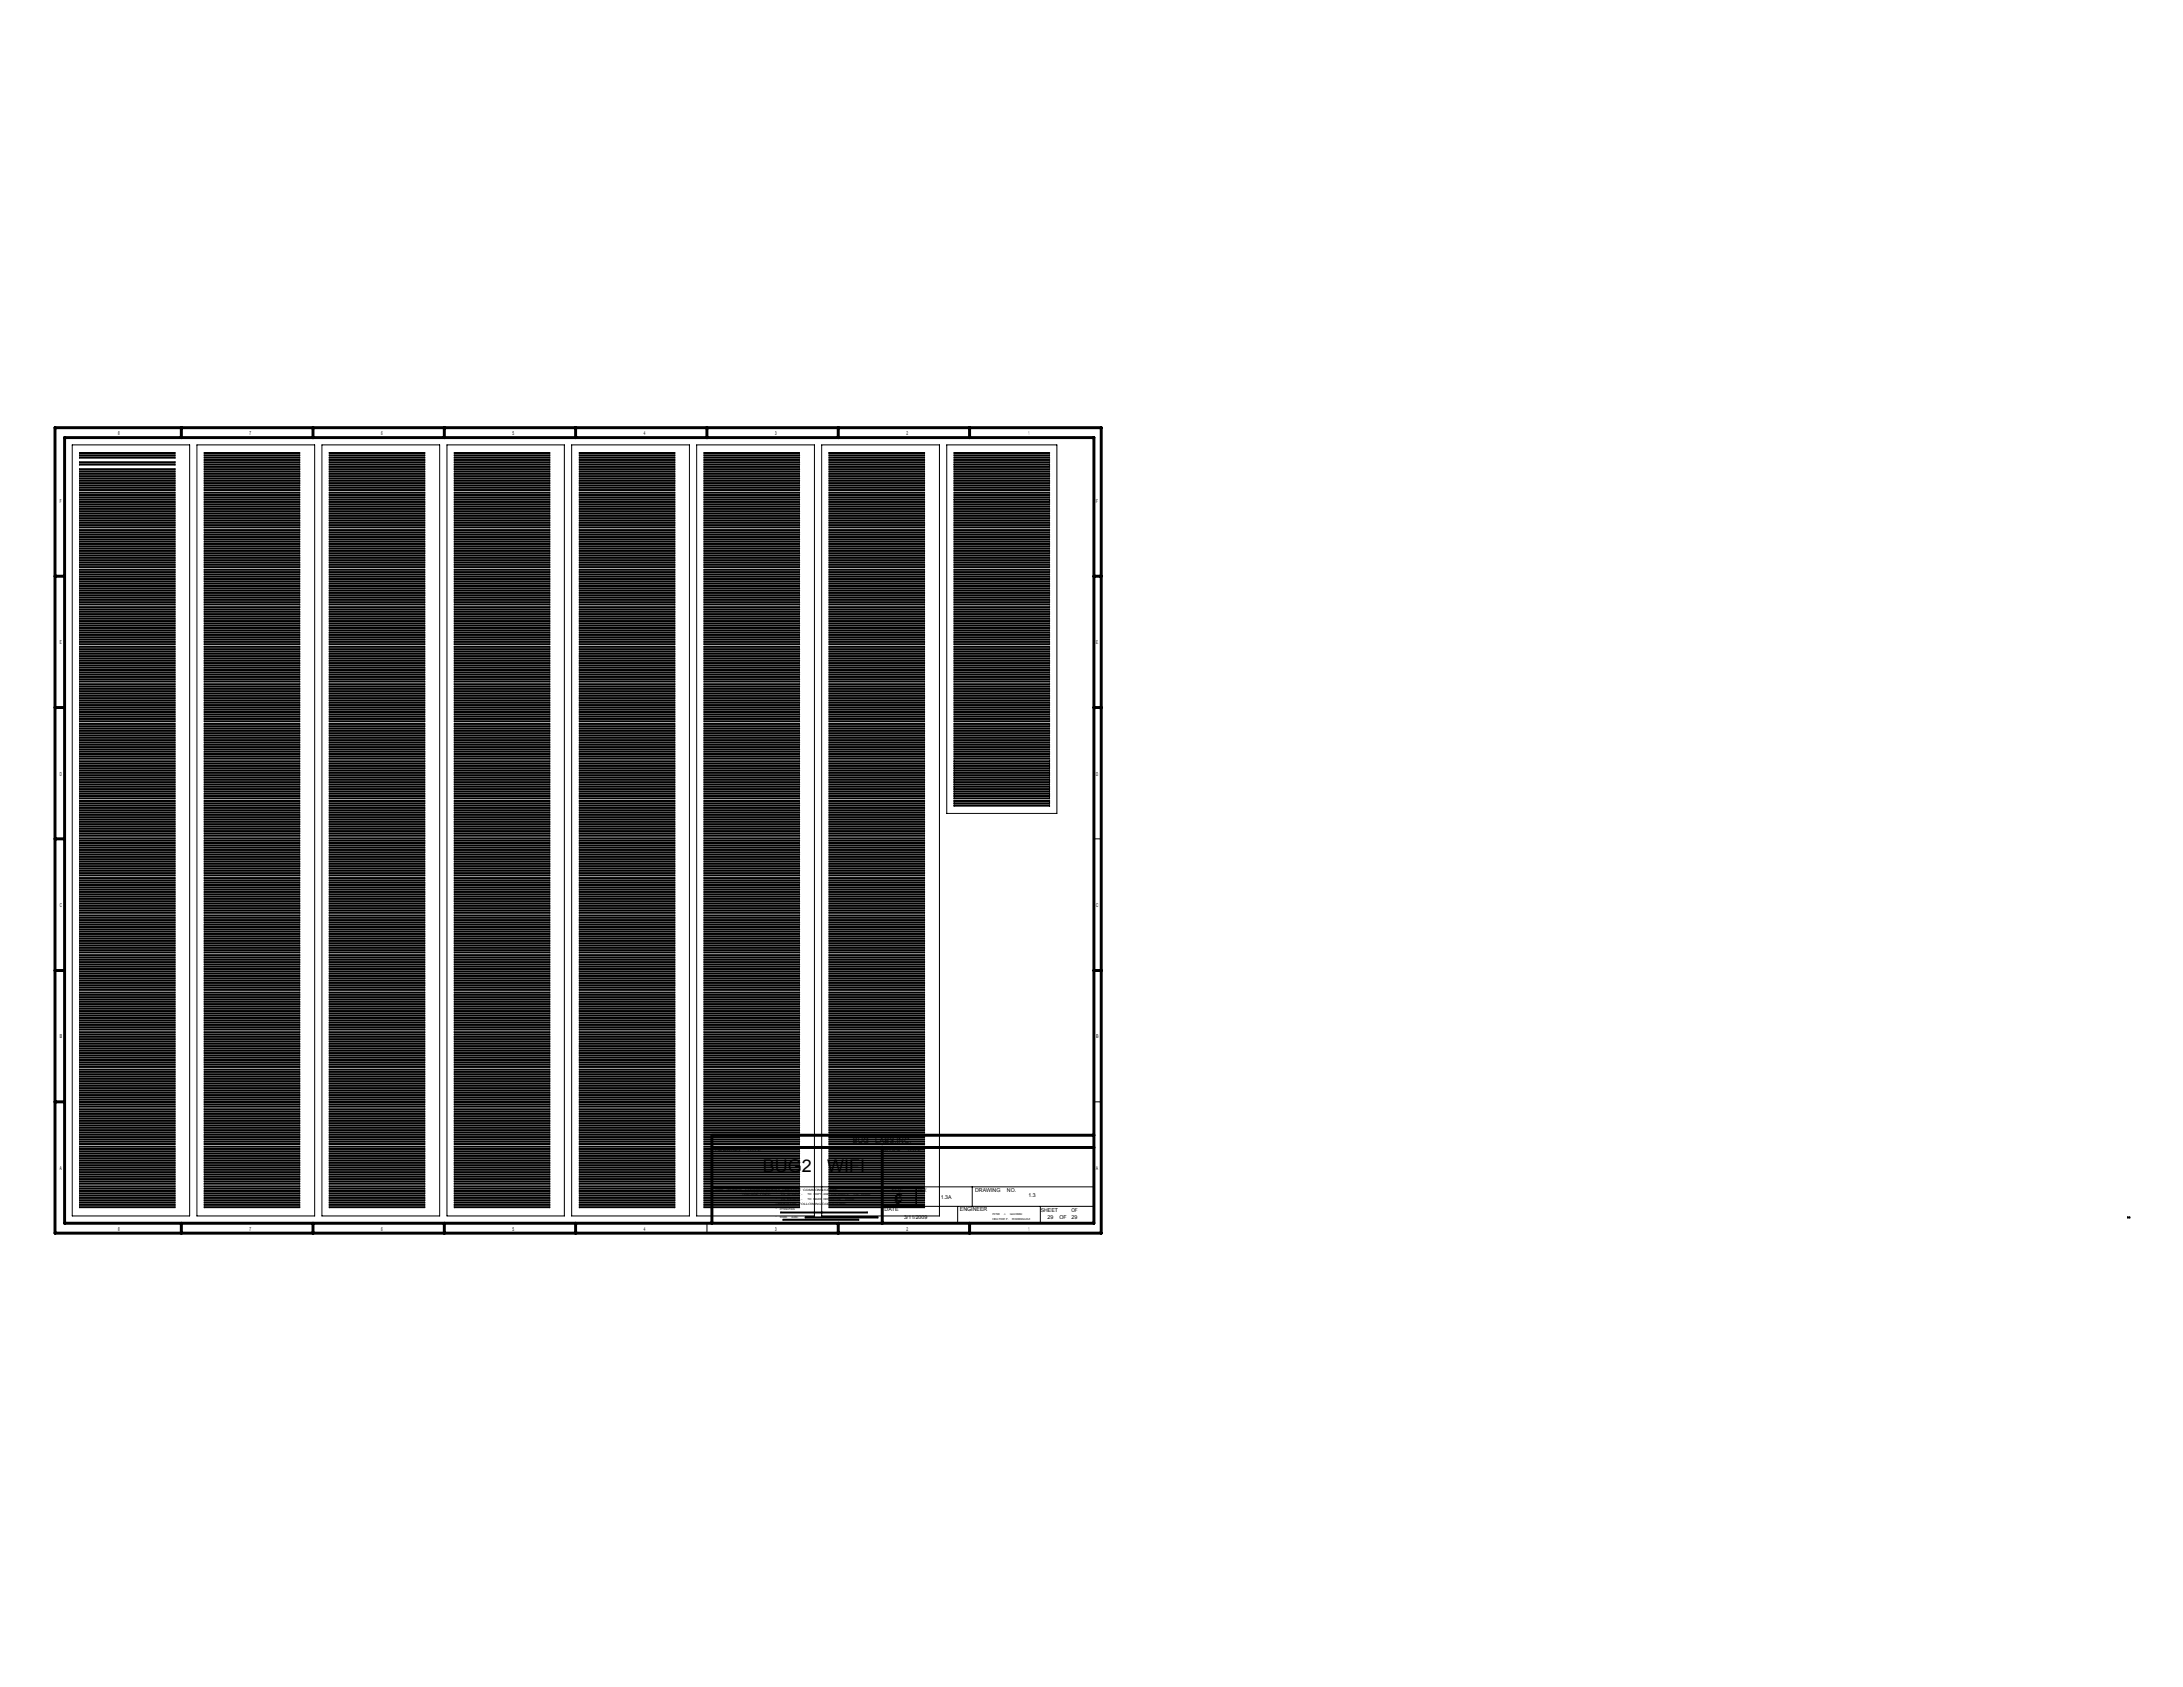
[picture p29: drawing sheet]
<svg xmlns="http://www.w3.org/2000/svg" width="279mm" height="216mm" viewBox="0 0 279 216" stroke-linecap="round" stroke-linejoin="round" font-family="sans-serif">
<defs><g id="words">
<g font-size="2.2">
<text x="97.6" y="150">BUG2</text>
<text x="105.9" y="150">WIFI</text>
</g>
<text font-size="1.6" x="114.6" y="153.9">C</text>
<g font-size=".9">
<text x="109.1" y="146.3">BUG</text>
<text x="112" y="146.3">LABS,INC.</text>
</g>
<g font-size=".7">
<text x="15.1" y="55.7">8</text>
<text x="31.9" y="55.7">7</text>
<text x="48.8" y="55.7">6</text>
<text x="65.6" y="55.7">5</text>
<text x="82.4" y="55.7">4</text>
<text x="99.2" y="55.7">3</text>
<text x="116" y="55.7">2</text>
<text x="131.6" y="55.7">1</text>
<text x="7.7" y="64.4">F</text>
<text x="140.3" y="64.4">F</text>
<text x="7.7" y="82.5">E</text>
<text x="140.3" y="82.5">E</text>
<text x="7.7" y="99.3">D</text>
<text x="140.3" y="99.3">D</text>
<text x="7.7" y="116.1">C</text>
<text x="140.3" y="116.1">C</text>
<text x="7.7" y="132.9">B</text>
<text x="140.3" y="132.9">B</text>
<text x="7.7" y="149.7">A</text>
<text x="91.5" y="147.5">DRAWING</text>
<text x="95.6" y="147.5">TITLE</text>
<text x="113" y="147.5">BLOCK</text>
<text x="116.1" y="147.5">TITLE</text>
<text x="140.3" y="149.7">A</text>
<text x="113.2" y="155">DATE</text>
<text x="114.1" y="152.5">SIZE</text>
<text x="115.7" y="156">3/11/2009</text>
<text x="117.6" y="152.5">REV.</text>
<text x="120.4" y="153.5">1.3A</text>
<text x="122.9" y="155">ENGINEER</text>
<text x="124.8" y="152.6">DRAWING</text>
<text x="128.9" y="152.6">NO.</text>
<text x="131.6" y="153.2">1.3</text>
<text x="133.2" y="155.1">SHEET</text>
<text x="134.1" y="156">29</text>
<text x="135.6" y="156">OF</text>
<text x="137.1" y="156">29</text>
<text x="137.1" y="155.2">OF</text>
<text x="15.1" y="157.5">8</text>
<text x="31.9" y="157.5">7</text>
<text x="48.8" y="157.5">6</text>
<text x="65.6" y="157.5">5</text>
<text x="82.4" y="157.5">4</text>
<text x="99.2" y="157.5">3</text>
<text x="116" y="157.5">2</text>
<text x="131.6" y="157.5">1</text>
</g>
<g font-size=".4">
<text x="91.5" y="152.4">THIS</text>
<text x="93" y="152.4">WORKIS</text>
<text x="94.9" y="153">YOU ARE FREE:</text>
<text x="95.4" y="152.4">COVEREDUNDER A</text>
<text x="99.3" y="153">*</text>
<text x="99.3" y="154.3">UNDER THE FOLLOWING CONDITIONS:</text>
<text x="99.3" y="153.6">*</text>
<text x="99.9" y="153">TO SHARE -</text>
<text x="99.9" y="153.6">TO REMIX -</text>
<text x="100.1" y="152.4">CREATIVE</text>
<text x="102.8" y="152.4">COMMONS</text>
<text x="105.2" y="152.4">LICENSE</text>
</g>
<g font-size=".3">
<text x="99.3" y="154.9">*</text>
<text x="99.3" y="155.8">*</text>
<text x="99.8" y="154.9">ATTRIBUTION.</text>
<text x="99.8" y="155.8">SHARE</text>
<text x="101.3" y="155.8">ALIKE.</text>
<text x="103.3" y="153.6">TO MAKE DERIVATIVE</text>
<text x="103.3" y="153">TO COPY AND DISTRIBUTE</text>
<text x="108.2" y="153.6">WORK</text>
<text x="109.2" y="153">THE</text>
<text x="110.2" y="153">WORK</text>
<text x="127" y="155.5">PETER</text>
<text x="128.5" y="155.5">J.</text>
<text x="129.3" y="155.5">GIACOMINI</text>
<text x="127" y="156.1">HECTOR F.</text>
<text x="129.6" y="156.1">RODRIGUEZ</text>
</g>
</g></defs>
<g fill="none" stroke="#000" stroke-width=".38">
<path d="M7 54.7h133.9v103.1h-133.9zM8.3 56h131.7v100.5h-131.7zM23.2 54.7v1.3M40.1 54.7v1.3M56.9 54.7v1.3M73.7 54.7v1.3M90.5 54.7v1.3M107.3 54.7v1.3M124.1 54.7v1.3M7 73.7h1.3M140 73.7h.9M7 90.6h1.3"/>
<path d="M140 90.6h.9M7 107.4h1.3M7 124.2h1.3M140 124.2h.9M7 141h1.3M23.2 156.5v1.3M40.1 156.5v1.3M56.9 156.5v1.3M73.7 156.5v1.3M91.1 145.3v11.2M91.2 145.3h48.8M91.2 146.9h48.8"/>
<path d="M107.3 156.5v1.3M112.9 146.8v9.7M124.1 156.5v1.3"/>
</g>
<g fill="none" stroke="#000" stroke-width=".13">
<path d="M9.2 56.9h15.1v98.7h-15.1zM10.2 57.9h12.2v.1h-12.2zM10.2 58.2h12.2v.1h-12.2zM10.2 58.5h12.2v.1h-12.2zM10.2 59.1h12.2v.1h-12.2zM10.2 59.4h12.2v.1h-12.2zM10.2 60h12.2v.1h-12.2zM25.2 56.9h15.1v98.7h-15.1zM26.1 57.9h12.3v.1h-12.3zM26.1 58.2h12.3v.1h-12.3zM26.1 58.5h12.3v.1h-12.3zM26.1 58.8h12.3v.1h-12.3z"/>
<path d="M26.1 59.1h12.3v.1h-12.3zM26.1 59.4h12.3v.1h-12.3zM26.1 59.7h12.3v.1h-12.3zM26.1 60h12.3v.1h-12.3zM41.2 56.9h15.1v98.7h-15.1zM42.1 57.9h12.3v.1h-12.3zM42.1 58.2h12.3v.1h-12.3zM42.1 58.5h12.3v.1h-12.3zM42.1 58.8h12.3v.1h-12.3zM42.1 59.1h12.3v.1h-12.3zM42.1 59.4h12.3v.1h-12.3zM42.1 59.7h12.3v.1h-12.3z"/>
<path d="M42.1 60h12.3v.1h-12.3zM57.2 56.9h15v98.7h-15zM58.1 57.9h12.3v.1h-12.3zM58.1 58.2h12.3v.1h-12.3zM58.1 58.5h12.3v.1h-12.3zM58.1 58.8h12.3v.1h-12.3zM58.1 59.1h12.3v.1h-12.3zM58.1 59.4h12.3v.1h-12.3zM58.1 59.7h12.3v.1h-12.3zM58.1 60h12.3v.1h-12.3zM73.2 56.9h15v98.7h-15zM74.1 57.9h12.3v.1h-12.3z"/>
<path d="M74.1 58.2h12.3v.1h-12.3zM74.1 58.5h12.3v.1h-12.3zM74.1 58.8h12.3v.1h-12.3zM74.1 59.1h12.3v.1h-12.3zM74.1 59.4h12.3v.1h-12.3zM74.1 59.7h12.3v.1h-12.3zM74.1 60h12.3v.1h-12.3zM89.2 56.9h15v98.7h-15zM90.1 57.9h12.2v.1h-12.2zM90.1 58.2h12.2v.1h-12.2zM90.1 58.5h12.2v.1h-12.2zM90.1 58.8h12.2v.1h-12.2z"/>
<path d="M90.1 59.1h12.2v.1h-12.2zM90.1 59.4h12.2v.1h-12.2zM90.1 59.7h12.2v.1h-12.2zM90.1 60h12.2v.1h-12.2zM105.2 56.9h15v98.7h-15zM106.1 57.9h12.2v.1h-12.2zM106.1 58.2h12.2v.1h-12.2zM106.1 58.5h12.2v.1h-12.2zM106.1 58.8h12.2v.1h-12.2zM106.1 59.1h12.2v.1h-12.2zM106.1 59.4h12.2v.1h-12.2zM106.1 59.7h12.2v.1h-12.2z"/>
<path d="M106.1 60h12.2v.1h-12.2zM121.2 56.9h14.1v47.2h-14.1zM122.1 57.9h12.2v.1h-12.2zM122.1 58.2h12.2v.1h-12.2zM122.1 58.5h12.2v.1h-12.2zM122.1 58.8h12.2v.1h-12.2zM122.1 59.1h12.2v.1h-12.2zM122.1 59.4h12.2v.1h-12.2zM122.1 59.7h12.2v.1h-12.2zM122.1 60h12.2v.1h-12.2zM10.2 60.3h12.2v.1h-12.2zM10.2 60.6h12.2v.1h-12.2z"/>
<path d="M10.2 60.9h12.2v.1h-12.2zM10.2 61.2h12.2v.1h-12.2zM10.2 61.5h12.2v.1h-12.2zM10.2 61.8h12.2v.1h-12.2zM10.2 62.1h12.2v.1h-12.2zM10.2 62.4h12.2v.1h-12.2zM10.2 62.7h12.2v.1h-12.2zM10.2 63h12.2v.1h-12.2zM10.2 63.3h12.2v.1h-12.2zM10.2 63.6h12.2v.1h-12.2zM10.2 63.9h12.2v.1h-12.2zM10.2 64.2h12.2v.1h-12.2z"/>
<path d="M10.2 64.5h12.2v.1h-12.2zM10.2 64.8h12.2v.1h-12.2zM10.2 65.1h12.2v.1h-12.2zM10.2 65.4h12.2v.1h-12.2zM10.2 65.7h12.2v.1h-12.2zM10.2 66h12.2v.1h-12.2zM10.2 66.3h12.2v.1h-12.2zM10.2 66.5h12.2v.2h-12.2zM10.2 66.8h12.2v.2h-12.2zM10.2 67.1h12.2v.2h-12.2zM10.2 67.4h12.2v.2h-12.2zM10.2 67.8h12.2v.1h-12.2z"/>
<path d="M10.2 68.1h12.2v.1h-12.2zM10.2 68.4h12.2v.1h-12.2zM10.2 68.7h12.2v.1h-12.2zM10.2 69h12.2v.1h-12.2zM10.2 69.3h12.2v.1h-12.2zM10.2 69.6h12.2v.1h-12.2zM10.2 69.8h12.2v.2h-12.2zM10.2 70.1h12.2v.2h-12.2zM10.2 70.4h12.2v.2h-12.2zM10.2 70.7h12.2v.2h-12.2zM10.2 71h12.2v.2h-12.2zM10.2 71.3h12.2v.2h-12.2z"/>
<path d="M10.2 71.6h12.2v.2h-12.2zM10.2 71.9h12.2v.2h-12.2zM10.2 72.2h12.2v.1h-12.2zM10.2 72.5h12.2v.1h-12.2zM10.2 72.9h12.2v.1h-12.2zM10.2 73.2h12.2v.1h-12.2zM10.2 73.4h12.2v.2h-12.2zM10.2 73.7h12.2v.2h-12.2zM10.2 74h12.2v.2h-12.2zM10.2 74.3h12.2v.2h-12.2zM10.2 74.6h12.2v.2h-12.2zM10.2 74.9h12.2v.2h-12.2z"/>
<path d="M10.2 75.2h12.2v.2h-12.2zM10.2 75.5h12.2v.1h-12.2zM10.2 75.8h12.2v.1h-12.2zM10.2 76.1h12.2v.1h-12.2zM10.2 76.4h12.2v.1h-12.2zM10.2 76.7h12.2v.1h-12.2zM10.2 77h12.2v.1h-12.2zM10.2 77.3h12.2v.1h-12.2zM10.2 77.6h12.2v.2h-12.2zM10.2 77.9h12.2v.2h-12.2zM10.2 78.2h12.2v.2h-12.2zM10.2 78.5h12.2v.2h-12.2z"/>
<path d="M10.2 78.8h12.2v.2h-12.2zM10.2 79.1h12.2v.1h-12.2zM10.2 79.4h12.2v.1h-12.2zM10.2 79.7h12.2v.1h-12.2zM26.1 60.3h12.3v.1h-12.3zM26.1 60.6h12.3v.1h-12.3zM26.1 60.9h12.3v.1h-12.3zM26.1 61.2h12.3v.1h-12.3zM26.1 61.5h12.3v.1h-12.3zM26.1 61.8h12.3v.1h-12.3zM26.1 62.1h12.3v.1h-12.3zM26.1 62.4h12.3v.1h-12.3z"/>
<path d="M26.1 62.7h12.3v.1h-12.3zM26.1 63h12.3v.1h-12.3zM26.1 63.3h12.3v.1h-12.3zM26.1 63.6h12.3v.1h-12.3zM26.1 63.9h12.3v.1h-12.3zM26.1 64.2h12.3v.1h-12.3zM26.1 64.5h12.3v.1h-12.3zM26.1 64.8h12.3v.1h-12.3zM26.1 65.1h12.3v.1h-12.3zM26.1 65.4h12.3v.1h-12.3zM26.1 65.7h12.3v.1h-12.3zM26.1 66h12.3v.1h-12.3z"/>
<path d="M26.1 66.3h12.3v.1h-12.3zM26.1 66.5h12.3v.2h-12.3zM26.1 66.8h12.3v.2h-12.3zM26.1 67.1h12.3v.2h-12.3zM26.1 67.4h12.3v.2h-12.3zM26.1 67.8h12.3v.1h-12.3zM26.1 68.1h12.3v.1h-12.3zM26.1 68.4h12.3v.1h-12.3zM26.1 68.7h12.3v.1h-12.3zM26.1 69h12.3v.1h-12.3zM26.1 69.3h12.3v.1h-12.3zM26.1 69.6h12.3v.1h-12.3z"/>
<path d="M26.1 69.8h12.3v.2h-12.3zM26.1 70.1h12.3v.2h-12.3zM26.1 70.4h12.3v.2h-12.3zM26.1 70.7h12.3v.2h-12.3zM26.1 71h12.3v.2h-12.3zM26.1 71.3h12.3v.2h-12.3zM26.1 71.6h12.3v.2h-12.3zM26.1 71.9h12.3v.2h-12.3zM26.1 72.2h12.3v.1h-12.3zM26.1 72.5h12.3v.1h-12.3zM26.1 72.9h12.3v.1h-12.3zM26.1 73.2h12.3v.1h-12.3z"/>
<path d="M26.1 73.4h12.3v.2h-12.3zM26.1 73.7h12.3v.2h-12.3zM26.1 74h12.3v.2h-12.3zM26.1 74.3h12.3v.2h-12.3zM26.1 74.6h12.3v.2h-12.3zM26.1 74.9h12.3v.2h-12.3zM26.1 75.2h12.3v.2h-12.3zM26.1 75.5h12.3v.1h-12.3zM26.1 75.8h12.3v.1h-12.3zM26.1 76.1h12.3v.1h-12.3zM26.1 76.4h12.3v.1h-12.3zM26.1 76.7h12.3v.1h-12.3z"/>
<path d="M26.1 77h12.3v.1h-12.3zM26.1 77.3h12.3v.1h-12.3zM26.1 77.6h12.3v.2h-12.3zM26.1 77.9h12.3v.2h-12.3zM26.1 78.2h12.3v.2h-12.3zM26.1 78.5h12.3v.2h-12.3zM26.1 78.8h12.3v.2h-12.3zM26.1 79.1h12.3v.1h-12.3zM26.1 79.4h12.3v.1h-12.3zM26.1 79.7h12.3v.1h-12.3zM42.1 60.3h12.3v.1h-12.3zM42.1 60.6h12.3v.1h-12.3z"/>
<path d="M42.1 60.9h12.3v.1h-12.3zM42.1 61.2h12.3v.1h-12.3zM42.1 61.5h12.3v.1h-12.3zM42.1 61.8h12.3v.1h-12.3zM42.1 62.1h12.3v.1h-12.3zM42.1 62.4h12.3v.1h-12.3zM42.1 62.7h12.3v.1h-12.3zM42.1 63h12.3v.1h-12.3zM42.1 63.3h12.3v.1h-12.3zM42.1 63.6h12.3v.1h-12.3zM42.1 63.9h12.3v.1h-12.3zM42.1 64.2h12.3v.1h-12.3z"/>
<path d="M42.1 64.5h12.3v.1h-12.3zM42.1 64.8h12.3v.1h-12.3zM42.1 65.1h12.3v.1h-12.3zM42.1 65.4h12.3v.1h-12.3zM42.1 65.7h12.3v.1h-12.3zM42.1 66h12.3v.1h-12.3zM42.1 66.3h12.3v.1h-12.3zM42.1 66.5h12.3v.2h-12.3zM42.1 66.8h12.3v.2h-12.3zM42.1 67.1h12.3v.2h-12.3zM42.1 67.4h12.3v.2h-12.3zM42.1 67.8h12.3v.1h-12.3z"/>
<path d="M42.1 68.1h12.3v.1h-12.3zM42.1 68.4h12.3v.1h-12.3zM42.1 68.7h12.3v.1h-12.3zM42.1 69h12.3v.1h-12.3zM42.1 69.3h12.3v.1h-12.3zM42.1 69.6h12.3v.1h-12.3zM42.1 69.8h12.3v.2h-12.3zM42.1 70.1h12.3v.2h-12.3zM42.1 70.4h12.3v.2h-12.3zM42.1 70.7h12.3v.2h-12.3zM42.1 71h12.3v.2h-12.3zM42.1 71.3h12.3v.2h-12.3z"/>
<path d="M42.1 71.6h12.3v.2h-12.3zM42.1 71.9h12.3v.2h-12.3zM42.1 72.2h12.3v.1h-12.3zM42.1 72.5h12.3v.1h-12.3zM42.1 72.9h12.3v.1h-12.3zM42.1 73.2h12.3v.1h-12.3zM42.1 73.4h12.3v.2h-12.3zM42.1 73.7h12.3v.2h-12.3zM42.1 74h12.3v.2h-12.3zM42.1 74.3h12.3v.2h-12.3zM42.1 74.6h12.3v.2h-12.3zM42.1 74.9h12.3v.2h-12.3z"/>
<path d="M42.1 75.2h12.3v.2h-12.3zM42.1 75.5h12.3v.1h-12.3zM42.1 75.8h12.3v.1h-12.3zM42.1 76.1h12.3v.1h-12.3zM42.1 76.4h12.3v.1h-12.3zM42.1 76.7h12.3v.1h-12.3zM42.1 77h12.3v.1h-12.3zM42.1 77.3h12.3v.1h-12.3zM42.1 77.6h12.3v.2h-12.3zM42.1 77.9h12.3v.2h-12.3zM42.1 78.2h12.3v.2h-12.3zM42.1 78.5h12.3v.2h-12.3z"/>
<path d="M42.1 78.8h12.3v.2h-12.3zM42.1 79.1h12.3v.1h-12.3zM42.1 79.4h12.3v.1h-12.3zM42.1 79.7h12.3v.1h-12.3zM58.1 60.3h12.3v.1h-12.3zM58.1 60.6h12.3v.1h-12.3zM58.1 60.9h12.3v.1h-12.3zM58.1 61.2h12.3v.1h-12.3zM58.1 61.5h12.3v.1h-12.3zM58.1 61.8h12.3v.1h-12.3zM58.1 62.1h12.3v.1h-12.3zM58.1 62.4h12.3v.1h-12.3z"/>
<path d="M58.1 62.7h12.3v.1h-12.3zM58.1 63h12.3v.1h-12.3zM58.1 63.3h12.3v.1h-12.3zM58.1 63.6h12.3v.1h-12.3zM58.1 63.9h12.3v.1h-12.3zM58.1 64.2h12.3v.1h-12.3zM58.1 64.5h12.3v.1h-12.3zM58.1 64.8h12.3v.1h-12.3zM58.1 65.1h12.3v.1h-12.3zM58.1 65.4h12.3v.1h-12.3zM58.1 65.7h12.3v.1h-12.3zM58.1 66h12.3v.1h-12.3z"/>
<path d="M58.1 66.3h12.3v.1h-12.3zM58.1 66.5h12.3v.2h-12.3zM58.1 66.8h12.3v.2h-12.3zM58.1 67.1h12.3v.2h-12.3zM58.1 67.4h12.3v.2h-12.3zM58.1 67.8h12.3v.1h-12.3zM58.1 68.1h12.3v.1h-12.3zM58.1 68.4h12.3v.1h-12.3zM58.1 68.7h12.3v.1h-12.3zM58.1 69h12.3v.1h-12.3zM58.1 69.3h12.3v.1h-12.3zM58.1 69.6h12.3v.1h-12.3z"/>
<path d="M58.1 69.8h12.3v.2h-12.3zM58.1 70.1h12.3v.2h-12.3zM58.1 70.4h12.3v.2h-12.3zM58.1 70.7h12.3v.2h-12.3zM58.1 71h12.3v.2h-12.3zM58.1 71.3h12.3v.2h-12.3zM58.1 71.6h12.3v.2h-12.3zM58.1 71.9h12.3v.2h-12.3zM58.1 72.2h12.3v.1h-12.3zM58.1 72.5h12.3v.1h-12.3zM58.1 72.9h12.3v.1h-12.3zM58.1 73.2h12.3v.1h-12.3z"/>
<path d="M58.1 73.4h12.3v.2h-12.3zM58.1 73.7h12.3v.2h-12.3zM58.1 74h12.3v.2h-12.3zM58.1 74.3h12.3v.2h-12.3zM58.1 74.6h12.3v.2h-12.3zM58.1 74.9h12.3v.2h-12.3zM58.1 75.2h12.3v.2h-12.3zM58.1 75.5h12.3v.1h-12.3zM58.1 75.8h12.3v.1h-12.3zM58.1 76.1h12.3v.1h-12.3zM58.1 76.4h12.3v.1h-12.3zM58.1 76.7h12.3v.1h-12.3z"/>
<path d="M58.1 77h12.3v.1h-12.3zM58.1 77.3h12.3v.1h-12.3zM58.1 77.6h12.3v.2h-12.3zM58.1 77.9h12.3v.2h-12.3zM58.1 78.2h12.3v.2h-12.3zM58.1 78.5h12.3v.2h-12.3zM58.1 78.8h12.3v.2h-12.3zM58.1 79.1h12.3v.1h-12.3zM58.1 79.4h12.3v.1h-12.3zM58.1 79.7h12.3v.1h-12.3zM74.1 60.3h12.3v.1h-12.3zM74.1 60.6h12.3v.1h-12.3z"/>
<path d="M74.1 60.9h12.3v.1h-12.3zM74.1 61.2h12.3v.1h-12.3zM74.1 61.5h12.3v.1h-12.3zM74.1 61.8h12.3v.1h-12.3zM74.1 62.1h12.3v.1h-12.3zM74.1 62.4h12.3v.1h-12.3zM74.1 62.7h12.3v.1h-12.3zM74.1 63h12.3v.1h-12.3zM74.1 63.3h12.3v.1h-12.3zM74.1 63.6h12.3v.1h-12.3zM74.1 63.9h12.3v.1h-12.3zM74.1 64.2h12.3v.1h-12.3z"/>
<path d="M74.1 64.5h12.3v.1h-12.3zM74.1 64.8h12.3v.1h-12.3zM74.1 65.1h12.3v.1h-12.3zM74.1 65.4h12.3v.1h-12.3zM74.1 65.7h12.3v.1h-12.3zM74.1 66h12.3v.1h-12.3zM74.1 66.3h12.3v.1h-12.3zM74.1 66.5h12.3v.2h-12.3zM74.1 66.8h12.3v.2h-12.3zM74.1 67.1h12.3v.2h-12.3zM74.1 67.4h12.3v.2h-12.3zM74.1 67.8h12.3v.1h-12.3z"/>
<path d="M74.1 68.1h12.3v.1h-12.3zM74.1 68.4h12.3v.1h-12.3zM74.1 68.7h12.3v.1h-12.3zM74.1 69h12.3v.1h-12.3zM74.1 69.3h12.3v.1h-12.3zM74.1 69.6h12.3v.1h-12.3zM74.1 69.8h12.3v.2h-12.3zM74.1 70.1h12.3v.2h-12.3zM74.1 70.4h12.3v.2h-12.3zM74.1 70.7h12.3v.2h-12.3zM74.1 71h12.3v.2h-12.3zM74.1 71.3h12.3v.2h-12.3z"/>
<path d="M74.1 71.6h12.3v.2h-12.3zM74.1 71.9h12.3v.2h-12.3zM74.1 72.2h12.3v.1h-12.3zM74.1 72.5h12.3v.1h-12.3zM74.1 72.9h12.3v.1h-12.3zM74.1 73.2h12.3v.1h-12.3zM74.1 73.4h12.3v.2h-12.3zM74.1 73.7h12.3v.2h-12.3zM74.1 74h12.3v.2h-12.3zM74.1 74.3h12.3v.2h-12.3zM74.1 74.6h12.3v.2h-12.3zM74.1 74.9h12.3v.2h-12.3z"/>
<path d="M74.1 75.2h12.3v.2h-12.3zM74.1 75.5h12.3v.1h-12.3zM74.1 75.8h12.3v.1h-12.3zM74.1 76.1h12.3v.1h-12.3zM74.1 76.4h12.3v.1h-12.3zM74.1 76.7h12.3v.1h-12.3zM74.1 77h12.3v.1h-12.3zM74.1 77.3h12.3v.1h-12.3zM74.1 77.6h12.3v.2h-12.3zM74.1 77.9h12.3v.2h-12.3zM74.1 78.2h12.3v.2h-12.3zM74.1 78.5h12.3v.2h-12.3z"/>
<path d="M74.1 78.8h12.3v.2h-12.3zM74.1 79.1h12.3v.1h-12.3zM74.1 79.4h12.3v.1h-12.3zM74.1 79.7h12.3v.1h-12.3zM90.1 60.3h12.2v.1h-12.2zM90.1 60.6h12.2v.1h-12.2zM90.1 60.9h12.2v.1h-12.2zM90.1 61.2h12.2v.1h-12.2zM90.1 61.5h12.2v.1h-12.2zM90.1 61.8h12.2v.1h-12.2zM90.1 62.1h12.2v.1h-12.2zM90.1 62.4h12.2v.1h-12.2z"/>
<path d="M90.1 62.7h12.2v.1h-12.2zM90.1 63h12.2v.1h-12.2zM90.1 63.3h12.2v.1h-12.2zM90.1 63.6h12.2v.1h-12.2zM90.1 63.9h12.2v.1h-12.2zM90.1 64.2h12.2v.1h-12.2zM90.1 64.5h12.2v.1h-12.2zM90.1 64.8h12.2v.1h-12.2zM90.1 65.1h12.2v.1h-12.2zM90.1 65.4h12.2v.1h-12.2zM90.1 65.7h12.2v.1h-12.2zM90.1 66h12.2v.1h-12.2z"/>
<path d="M90.1 66.3h12.2v.1h-12.2zM90.1 66.5h12.2v.2h-12.2zM90.1 66.8h12.2v.2h-12.2zM90.1 67.1h12.2v.2h-12.2zM90.1 67.4h12.2v.2h-12.2zM90.1 67.8h12.2v.1h-12.2zM90.1 68.1h12.2v.1h-12.2zM90.1 68.4h12.2v.1h-12.2zM90.1 68.7h12.2v.1h-12.2zM90.1 69h12.2v.1h-12.2zM90.1 69.3h12.2v.1h-12.2zM90.1 69.6h12.2v.1h-12.2z"/>
<path d="M90.1 69.8h12.2v.2h-12.2zM90.1 70.1h12.2v.2h-12.2zM90.1 70.4h12.2v.2h-12.2zM90.1 70.7h12.2v.2h-12.2zM90.1 71h12.2v.2h-12.2zM90.1 71.3h12.2v.2h-12.2zM90.1 71.6h12.2v.2h-12.2zM90.1 71.9h12.2v.2h-12.2zM90.1 72.2h12.2v.1h-12.2zM90.1 72.5h12.2v.1h-12.2zM90.1 72.9h12.2v.1h-12.2zM90.1 73.2h12.2v.1h-12.2z"/>
<path d="M90.1 73.4h12.2v.2h-12.2zM90.1 73.7h12.2v.2h-12.2zM90.1 74h12.2v.2h-12.2zM90.1 74.3h12.2v.2h-12.2zM90.1 74.6h12.2v.2h-12.2zM90.1 74.9h12.2v.2h-12.2zM90.1 75.2h12.2v.2h-12.2zM90.1 75.5h12.2v.1h-12.2zM90.1 75.8h12.2v.1h-12.2zM90.1 76.1h12.2v.1h-12.2zM90.1 76.4h12.2v.1h-12.2zM90.1 76.7h12.2v.1h-12.2z"/>
<path d="M90.1 77h12.2v.1h-12.2zM90.1 77.3h12.2v.1h-12.2zM90.1 77.6h12.2v.2h-12.2zM90.1 77.9h12.2v.2h-12.2zM90.1 78.2h12.2v.2h-12.2zM90.1 78.5h12.2v.2h-12.2zM90.1 78.8h12.2v.2h-12.2zM90.1 79.1h12.2v.1h-12.2zM90.1 79.4h12.2v.1h-12.2zM90.1 79.7h12.2v.1h-12.2zM106.1 60.3h12.2v.1h-12.2zM106.1 60.6h12.2v.1h-12.2z"/>
<path d="M106.1 60.9h12.2v.1h-12.2zM106.1 61.2h12.2v.1h-12.2zM106.1 61.5h12.2v.1h-12.2zM106.1 61.8h12.2v.1h-12.2zM106.1 62.1h12.2v.1h-12.2zM106.1 62.4h12.2v.1h-12.2zM106.1 62.7h12.2v.1h-12.2zM106.1 63h12.2v.1h-12.2zM106.1 63.3h12.2v.1h-12.2zM106.1 63.6h12.2v.1h-12.2zM106.1 63.9h12.2v.1h-12.2zM106.1 64.2h12.2v.1h-12.2z"/>
<path d="M106.1 64.5h12.2v.1h-12.2zM106.1 64.8h12.2v.1h-12.2zM106.1 65.1h12.2v.1h-12.2zM106.1 65.4h12.2v.1h-12.2zM106.1 65.7h12.2v.1h-12.2zM106.1 66h12.2v.1h-12.2zM106.1 66.3h12.2v.1h-12.2zM106.1 66.5h12.2v.2h-12.2zM106.1 66.8h12.2v.2h-12.2zM106.1 67.1h12.2v.2h-12.2zM106.1 67.4h12.2v.2h-12.2zM106.1 67.8h12.2v.1h-12.2z"/>
<path d="M106.1 68.1h12.2v.1h-12.2zM106.1 68.4h12.2v.1h-12.2zM106.1 68.7h12.2v.1h-12.2zM106.1 69h12.2v.1h-12.2zM106.1 69.3h12.2v.1h-12.2zM106.1 69.6h12.2v.1h-12.2zM106.1 69.8h12.2v.2h-12.2zM106.1 70.1h12.2v.2h-12.2zM106.1 70.4h12.2v.2h-12.2zM106.1 70.7h12.2v.2h-12.2zM106.1 71h12.2v.2h-12.2zM106.1 71.3h12.2v.2h-12.2z"/>
<path d="M106.1 71.6h12.2v.2h-12.2zM106.1 71.9h12.2v.2h-12.2zM106.1 72.2h12.2v.1h-12.2zM106.1 72.5h12.2v.1h-12.2zM106.1 72.9h12.2v.1h-12.2zM106.1 73.2h12.2v.1h-12.2zM106.1 73.4h12.2v.2h-12.2zM106.1 73.7h12.2v.2h-12.2zM106.1 74h12.2v.2h-12.2zM106.1 74.3h12.2v.2h-12.2zM106.1 74.6h12.2v.2h-12.2zM106.1 74.9h12.2v.2h-12.2z"/>
<path d="M106.1 75.2h12.2v.2h-12.2zM106.1 75.5h12.2v.1h-12.2zM106.1 75.8h12.2v.1h-12.2zM106.1 76.1h12.2v.1h-12.2zM106.1 76.4h12.2v.1h-12.2zM106.1 76.7h12.2v.1h-12.2zM106.1 77h12.2v.1h-12.2zM106.1 77.3h12.2v.1h-12.2zM106.1 77.6h12.2v.2h-12.2zM106.1 77.9h12.2v.2h-12.2zM106.1 78.2h12.2v.2h-12.2zM106.1 78.5h12.2v.2h-12.2z"/>
<path d="M106.1 78.8h12.2v.2h-12.2zM106.1 79.1h12.2v.1h-12.2zM106.1 79.4h12.2v.1h-12.2zM106.1 79.7h12.2v.1h-12.2zM122.1 60.3h12.2v.1h-12.2zM122.1 60.6h12.2v.1h-12.2zM122.1 60.9h12.2v.1h-12.2zM122.1 61.2h12.2v.1h-12.2zM122.1 61.5h12.2v.1h-12.2zM122.1 61.8h12.2v.1h-12.2zM122.1 62.1h12.2v.1h-12.2zM122.1 62.4h12.2v.1h-12.2z"/>
<path d="M122.1 62.7h12.2v.1h-12.2zM122.1 63h12.2v.1h-12.2zM122.1 63.3h12.2v.1h-12.2zM122.1 63.6h12.2v.1h-12.2zM122.1 63.9h12.2v.1h-12.2zM122.1 64.2h12.2v.1h-12.2zM122.1 64.5h12.2v.1h-12.2zM122.1 64.8h12.2v.1h-12.2zM122.1 65.1h12.2v.1h-12.2zM122.1 65.4h12.2v.1h-12.2zM122.1 65.7h12.2v.1h-12.2zM122.1 66h12.2v.1h-12.2z"/>
<path d="M122.1 66.3h12.2v.1h-12.2zM122.1 66.5h12.2v.2h-12.2zM122.1 66.8h12.2v.2h-12.2zM122.1 67.1h12.2v.2h-12.2zM122.1 67.4h12.2v.2h-12.2zM122.1 67.8h12.2v.1h-12.2zM122.1 68.1h12.2v.1h-12.2zM122.1 68.4h12.2v.1h-12.2zM122.1 68.7h12.2v.1h-12.2zM122.1 69h12.2v.1h-12.2zM122.1 69.3h12.2v.1h-12.2zM122.1 69.6h12.2v.1h-12.2z"/>
<path d="M122.1 69.8h12.2v.2h-12.2zM122.1 70.1h12.2v.2h-12.2zM122.1 70.4h12.2v.2h-12.2zM122.1 70.7h12.2v.2h-12.2zM122.1 71h12.2v.2h-12.2zM122.1 71.3h12.2v.2h-12.2zM122.1 71.6h12.2v.2h-12.2zM122.1 71.9h12.2v.2h-12.2zM122.1 72.2h12.2v.1h-12.2zM122.1 72.5h12.2v.1h-12.2zM122.1 72.9h12.2v.1h-12.2zM122.1 73.2h12.2v.1h-12.2z"/>
<path d="M122.1 73.4h12.2v.2h-12.2zM122.1 73.7h12.2v.2h-12.2zM122.1 74h12.2v.2h-12.2zM122.1 74.3h12.2v.2h-12.2zM122.1 74.6h12.2v.2h-12.2zM122.1 74.9h12.2v.2h-12.2zM122.1 75.2h12.2v.2h-12.2zM122.1 75.5h12.2v.1h-12.2zM122.1 75.8h12.2v.1h-12.2zM122.1 76.1h12.2v.1h-12.2zM122.1 76.4h12.2v.1h-12.2zM122.1 76.7h12.2v.1h-12.2z"/>
<path d="M122.1 77h12.2v.1h-12.2zM122.1 77.3h12.2v.1h-12.2zM122.1 77.6h12.2v.2h-12.2zM122.1 77.9h12.2v.2h-12.2zM122.1 78.2h12.2v.2h-12.2zM122.1 78.5h12.2v.2h-12.2zM122.1 78.8h12.2v.2h-12.2zM122.1 79.1h12.2v.1h-12.2zM122.1 79.4h12.2v.1h-12.2zM122.1 79.7h12.2v.1h-12.2zM10.2 80h12.2v.1h-12.2zM10.2 80.3h12.2v.1h-12.2z"/>
<path d="M10.2 80.6h12.2v.1h-12.2zM10.2 80.9h12.2v.1h-12.2zM10.2 81.2h12.2v.1h-12.2zM10.2 81.5h12.2v.1h-12.2zM10.2 81.8h12.2v.1h-12.2zM10.2 82.1h12.2v.1h-12.2zM10.2 82.4h12.2v.1h-12.2zM10.2 82.7h12.2v.1h-12.2zM10.2 83h12.2v.1h-12.2zM10.2 83.3h12.2v.1h-12.2zM10.2 83.6h12.2v.1h-12.2zM10.2 83.9h12.2v.1h-12.2z"/>
<path d="M10.2 84.2h12.2v.1h-12.2zM10.2 84.5h12.2v.1h-12.2zM10.2 84.8h12.2v.1h-12.2zM10.2 85.1h12.2v.1h-12.2zM10.2 85.4h12.2v.1h-12.2zM10.2 85.7h12.2v.1h-12.2zM10.2 86h12.2v.1h-12.2zM10.2 86.3h12.2v.1h-12.2zM10.2 86.6h12.2v.1h-12.2zM10.2 86.9h12.2v.1h-12.2zM10.2 87.2h12.2v.1h-12.2zM10.2 87.5h12.2v.1h-12.2z"/>
<path d="M10.2 87.8h12.2v.1h-12.2zM10.2 88.1h12.2v.1h-12.2zM10.2 88.4h12.2v.1h-12.2zM10.2 88.7h12.2v.1h-12.2zM10.2 89h12.2v.1h-12.2zM10.2 89.3h12.2v.1h-12.2zM10.2 89.6h12.2v.1h-12.2zM10.2 89.9h12.2v.1h-12.2zM10.2 90.2h12.2v.1h-12.2zM10.2 90.5h12.2v.1h-12.2zM10.2 90.8h12.2v.1h-12.2zM10.2 91.1h12.2v.1h-12.2z"/>
<path d="M10.2 91.4h12.2v.1h-12.2zM10.2 91.7h12.2v.1h-12.2zM10.2 91.9h12.2v.2h-12.2zM10.2 92.2h12.2v.2h-12.2zM10.2 92.6h12.2v.1h-12.2zM10.2 92.9h12.2v.1h-12.2zM10.2 93.2h12.2v.1h-12.2zM10.2 93.5h12.2v.1h-12.2zM10.2 93.8h12.2v.1h-12.2zM10.2 94.1h12.2v.1h-12.2zM10.2 94.4h12.2v.1h-12.2zM10.2 94.7h12.2v.1h-12.2z"/>
<path d="M10.2 95h12.2v.1h-12.2zM10.2 95.2h12.2v.2h-12.2zM10.2 95.5h12.2v.2h-12.2zM10.2 95.8h12.2v.2h-12.2zM10.2 96.1h12.2v.2h-12.2zM10.2 96.4h12.2v.2h-12.2zM10.2 96.7h12.2v.2h-12.2zM10.2 97h12.2v.2h-12.2zM10.2 97.4h12.2v.1h-12.2zM10.2 97.7h12.2v.1h-12.2zM10.2 98h12.2v.1h-12.2zM10.2 98.3h12.2v.1h-12.2z"/>
<path d="M10.2 98.6h12.2v.1h-12.2zM10.2 98.8h12.2v.2h-12.2zM10.2 99.1h12.2v.2h-12.2zM10.2 99.4h12.2v.2h-12.2zM10.2 99.7h12.2v.2h-12.2zM26.1 80h12.3v.1h-12.3zM26.1 80.3h12.3v.1h-12.3zM26.1 80.6h12.3v.1h-12.3zM26.1 80.9h12.3v.1h-12.3zM26.1 81.2h12.3v.1h-12.3zM26.1 81.5h12.3v.1h-12.3zM26.1 81.8h12.3v.1h-12.3z"/>
<path d="M26.1 82.1h12.3v.1h-12.3zM26.1 82.4h12.3v.1h-12.3zM26.1 82.7h12.3v.1h-12.3zM26.1 83h12.3v.1h-12.3zM26.1 83.3h12.3v.1h-12.3zM26.1 83.6h12.3v.1h-12.3zM26.1 83.9h12.3v.1h-12.3zM26.1 84.2h12.3v.1h-12.3zM26.1 84.5h12.3v.1h-12.3zM26.1 84.8h12.3v.1h-12.3zM26.1 85.1h12.3v.1h-12.3zM26.1 85.4h12.3v.1h-12.3z"/>
<path d="M26.1 85.7h12.3v.1h-12.3zM26.1 86h12.3v.1h-12.3zM26.1 86.3h12.3v.1h-12.3zM26.1 86.6h12.3v.1h-12.3zM26.1 86.9h12.3v.1h-12.3zM26.1 87.2h12.3v.1h-12.3zM26.1 87.5h12.3v.1h-12.3zM26.1 87.8h12.3v.1h-12.3zM26.1 88.1h12.3v.1h-12.3zM26.1 88.4h12.3v.1h-12.3zM26.1 88.7h12.3v.1h-12.3zM26.1 89h12.3v.1h-12.3z"/>
<path d="M26.1 89.3h12.3v.1h-12.3zM26.1 89.6h12.3v.1h-12.3zM26.1 89.9h12.3v.1h-12.3zM26.1 90.2h12.3v.1h-12.3zM26.1 90.5h12.3v.1h-12.3zM26.1 90.8h12.3v.1h-12.3zM26.1 91.1h12.3v.1h-12.3zM26.1 91.4h12.3v.1h-12.3zM26.1 91.7h12.3v.1h-12.3zM26.1 91.9h12.3v.2h-12.3zM26.1 92.2h12.3v.2h-12.3zM26.1 92.6h12.3v.1h-12.3z"/>
<path d="M26.1 92.9h12.3v.1h-12.3zM26.1 93.2h12.3v.1h-12.3zM26.1 93.5h12.3v.1h-12.3zM26.1 93.8h12.3v.1h-12.3zM26.1 94.1h12.3v.1h-12.3zM26.1 94.4h12.3v.1h-12.3zM26.1 94.7h12.3v.1h-12.3zM26.1 95h12.3v.1h-12.3zM26.1 95.2h12.3v.2h-12.3zM26.1 95.5h12.3v.2h-12.3zM26.1 95.8h12.3v.2h-12.3zM26.1 96.1h12.3v.2h-12.3z"/>
<path d="M26.1 96.4h12.3v.2h-12.3zM26.1 96.7h12.3v.2h-12.3zM26.1 97h12.3v.2h-12.3zM26.1 97.4h12.3v.1h-12.3zM26.1 97.7h12.3v.1h-12.3zM26.1 98h12.3v.1h-12.3zM26.1 98.3h12.3v.1h-12.3zM26.1 98.6h12.3v.1h-12.3zM26.1 98.8h12.3v.2h-12.3zM26.1 99.1h12.3v.2h-12.3zM26.1 99.4h12.3v.2h-12.3zM26.1 99.7h12.3v.2h-12.3z"/>
<path d="M42.1 80h12.3v.1h-12.3zM42.1 80.3h12.3v.1h-12.3zM42.1 80.6h12.3v.1h-12.3zM42.1 80.9h12.3v.1h-12.3zM42.1 81.2h12.3v.1h-12.3zM42.1 81.5h12.3v.1h-12.3zM42.1 81.8h12.3v.1h-12.3zM42.1 82.1h12.3v.1h-12.3zM42.1 82.4h12.3v.1h-12.3zM42.1 82.7h12.3v.1h-12.3zM42.1 83h12.3v.1h-12.3zM42.1 83.3h12.3v.1h-12.3z"/>
<path d="M42.1 83.6h12.3v.1h-12.3zM42.1 83.9h12.3v.1h-12.3zM42.1 84.2h12.3v.1h-12.3zM42.1 84.5h12.3v.1h-12.3zM42.1 84.8h12.3v.1h-12.3zM42.1 85.1h12.3v.1h-12.3zM42.1 85.4h12.3v.1h-12.3zM42.1 85.7h12.3v.1h-12.3zM42.1 86h12.3v.1h-12.3zM42.1 86.3h12.3v.1h-12.3zM42.1 86.6h12.3v.1h-12.3zM42.1 86.9h12.3v.1h-12.3z"/>
<path d="M42.1 87.2h12.3v.1h-12.3zM42.1 87.5h12.3v.1h-12.3zM42.1 87.8h12.3v.1h-12.3zM42.1 88.1h12.3v.1h-12.3zM42.1 88.4h12.3v.1h-12.3zM42.1 88.7h12.3v.1h-12.3zM42.1 89h12.3v.1h-12.3zM42.1 89.3h12.3v.1h-12.3zM42.1 89.6h12.3v.1h-12.3zM42.1 89.9h12.3v.1h-12.3zM42.1 90.2h12.3v.1h-12.3zM42.1 90.5h12.3v.1h-12.3z"/>
<path d="M42.1 90.8h12.3v.1h-12.3zM42.1 91.1h12.3v.1h-12.3zM42.1 91.4h12.3v.1h-12.3zM42.1 91.7h12.3v.1h-12.3zM42.1 91.9h12.3v.2h-12.3zM42.1 92.2h12.3v.2h-12.3zM42.1 92.6h12.3v.1h-12.3zM42.1 92.9h12.3v.1h-12.3zM42.1 93.2h12.3v.1h-12.3zM42.1 93.5h12.3v.1h-12.3zM42.1 93.8h12.3v.1h-12.3zM42.1 94.1h12.3v.1h-12.3z"/>
<path d="M42.1 94.4h12.3v.1h-12.3zM42.1 94.7h12.3v.1h-12.3zM42.1 95h12.3v.1h-12.3zM42.1 95.2h12.3v.2h-12.3zM42.1 95.5h12.3v.2h-12.3zM42.1 95.8h12.3v.2h-12.3zM42.1 96.1h12.3v.2h-12.3zM42.1 96.4h12.3v.2h-12.3zM42.1 96.7h12.3v.2h-12.3zM42.1 97h12.3v.2h-12.3zM42.1 97.4h12.3v.1h-12.3zM42.1 97.7h12.3v.1h-12.3z"/>
<path d="M42.1 98h12.3v.1h-12.3zM42.1 98.3h12.3v.1h-12.3zM42.1 98.6h12.3v.1h-12.3zM42.1 98.8h12.3v.2h-12.3zM42.1 99.1h12.3v.2h-12.3zM42.1 99.4h12.3v.2h-12.3zM42.1 99.7h12.3v.2h-12.3zM58.1 80h12.3v.1h-12.3zM58.1 80.3h12.3v.1h-12.3zM58.1 80.6h12.3v.1h-12.3zM58.1 80.9h12.3v.1h-12.3zM58.1 81.2h12.3v.1h-12.3z"/>
<path d="M58.1 81.5h12.3v.1h-12.3zM58.1 81.8h12.3v.1h-12.3zM58.1 82.1h12.3v.1h-12.3zM58.1 82.4h12.3v.1h-12.3zM58.1 82.7h12.3v.1h-12.3zM58.1 83h12.3v.1h-12.3zM58.1 83.3h12.3v.1h-12.3zM58.1 83.6h12.3v.1h-12.3zM58.1 83.9h12.3v.1h-12.3zM58.1 84.2h12.3v.1h-12.3zM58.1 84.5h12.3v.1h-12.3zM58.1 84.8h12.3v.1h-12.3z"/>
<path d="M58.1 85.1h12.3v.1h-12.3zM58.1 85.4h12.3v.1h-12.3zM58.1 85.7h12.3v.1h-12.3zM58.1 86h12.3v.1h-12.3zM58.1 86.3h12.3v.1h-12.3zM58.1 86.6h12.3v.1h-12.3zM58.1 86.9h12.3v.1h-12.3zM58.1 87.2h12.3v.1h-12.3zM58.1 87.5h12.3v.1h-12.3zM58.1 87.8h12.3v.1h-12.3zM58.1 88.1h12.3v.1h-12.3zM58.1 88.4h12.3v.1h-12.3z"/>
<path d="M58.1 88.7h12.3v.1h-12.3zM58.1 89h12.3v.1h-12.3zM58.1 89.3h12.3v.1h-12.3zM58.1 89.6h12.3v.1h-12.3zM58.1 89.9h12.3v.1h-12.3zM58.1 90.2h12.3v.1h-12.3zM58.1 90.5h12.3v.1h-12.3zM58.1 90.8h12.3v.1h-12.3zM58.1 91.1h12.3v.1h-12.3zM58.1 91.4h12.3v.1h-12.3zM58.1 91.7h12.3v.1h-12.3zM58.1 91.9h12.3v.2h-12.3z"/>
<path d="M58.1 92.2h12.3v.2h-12.3zM58.1 92.6h12.3v.1h-12.3zM58.1 92.9h12.3v.1h-12.3zM58.1 93.2h12.3v.1h-12.3zM58.1 93.5h12.3v.1h-12.3zM58.1 93.8h12.3v.1h-12.3zM58.1 94.1h12.3v.1h-12.3zM58.1 94.4h12.3v.1h-12.3zM58.1 94.7h12.3v.1h-12.3zM58.1 95h12.3v.1h-12.3zM58.1 95.2h12.3v.2h-12.3zM58.1 95.5h12.3v.2h-12.3z"/>
<path d="M58.1 95.8h12.3v.2h-12.3zM58.1 96.1h12.3v.2h-12.3zM58.1 96.4h12.3v.2h-12.3zM58.1 96.7h12.3v.2h-12.3zM58.1 97h12.3v.2h-12.3zM58.1 97.4h12.3v.1h-12.3zM58.1 97.7h12.3v.1h-12.3zM58.1 98h12.3v.1h-12.3zM58.1 98.3h12.3v.1h-12.3zM58.1 98.6h12.3v.1h-12.3zM58.1 98.8h12.3v.2h-12.3zM58.1 99.1h12.3v.2h-12.3z"/>
<path d="M58.1 99.4h12.3v.2h-12.3zM58.1 99.7h12.3v.2h-12.3zM74.1 80h12.3v.1h-12.3zM74.1 80.3h12.3v.1h-12.3zM74.1 80.6h12.3v.1h-12.3zM74.1 80.9h12.3v.1h-12.3zM74.1 81.2h12.3v.1h-12.3zM74.1 81.5h12.3v.1h-12.3zM74.1 81.8h12.3v.1h-12.3zM74.1 82.1h12.3v.1h-12.3zM74.1 82.4h12.3v.1h-12.3zM74.1 82.7h12.3v.1h-12.3z"/>
<path d="M74.1 83h12.3v.1h-12.3zM74.1 83.3h12.3v.1h-12.3zM74.1 83.6h12.3v.1h-12.3zM74.1 83.9h12.3v.1h-12.3zM74.1 84.2h12.3v.1h-12.3zM74.1 84.5h12.3v.1h-12.3zM74.1 84.8h12.3v.1h-12.3zM74.1 85.1h12.3v.1h-12.3zM74.1 85.4h12.3v.1h-12.3zM74.1 85.7h12.3v.1h-12.3zM74.1 86h12.3v.1h-12.3zM74.1 86.3h12.3v.1h-12.3z"/>
<path d="M74.1 86.6h12.3v.1h-12.3zM74.1 86.9h12.3v.1h-12.3zM74.1 87.2h12.3v.1h-12.3zM74.1 87.5h12.3v.1h-12.3zM74.1 87.8h12.3v.1h-12.3zM74.1 88.1h12.3v.1h-12.3zM74.1 88.4h12.3v.1h-12.3zM74.1 88.7h12.3v.1h-12.3zM74.1 89h12.3v.1h-12.3zM74.1 89.3h12.3v.1h-12.3zM74.1 89.6h12.3v.1h-12.3zM74.1 89.9h12.3v.1h-12.3z"/>
<path d="M74.1 90.2h12.3v.1h-12.3zM74.1 90.5h12.3v.1h-12.3zM74.1 90.8h12.3v.1h-12.3zM74.1 91.1h12.3v.1h-12.3zM74.1 91.4h12.3v.1h-12.3zM74.1 91.7h12.3v.1h-12.3zM74.1 91.9h12.3v.2h-12.3zM74.1 92.2h12.3v.2h-12.3zM74.1 92.6h12.3v.1h-12.3zM74.1 92.9h12.3v.1h-12.3zM74.1 93.2h12.3v.1h-12.3zM74.1 93.5h12.3v.1h-12.3z"/>
<path d="M74.1 93.8h12.3v.1h-12.3zM74.1 94.1h12.3v.1h-12.3zM74.1 94.4h12.3v.1h-12.3zM74.1 94.7h12.3v.1h-12.3zM74.1 95h12.3v.1h-12.3zM74.1 95.2h12.3v.2h-12.3zM74.1 95.5h12.3v.2h-12.3zM74.1 95.8h12.3v.2h-12.3zM74.1 96.1h12.3v.2h-12.3zM74.1 96.4h12.3v.2h-12.3zM74.1 96.7h12.3v.2h-12.3zM74.1 97h12.3v.2h-12.3z"/>
<path d="M74.1 97.4h12.3v.1h-12.3zM74.1 97.7h12.3v.1h-12.3zM74.1 98h12.3v.1h-12.3zM74.1 98.3h12.3v.1h-12.3zM74.1 98.6h12.3v.1h-12.3zM74.1 98.8h12.3v.2h-12.3zM74.1 99.1h12.3v.2h-12.3zM74.1 99.4h12.3v.2h-12.3zM74.1 99.7h12.3v.2h-12.3zM90.1 80h12.2v.1h-12.2zM90.1 80.3h12.2v.1h-12.2zM90.1 80.6h12.2v.1h-12.2z"/>
<path d="M90.1 80.9h12.2v.1h-12.2zM90.1 81.2h12.2v.1h-12.2zM90.1 81.5h12.2v.1h-12.2zM90.1 81.8h12.2v.1h-12.2zM90.1 82.1h12.2v.1h-12.2zM90.1 82.4h12.2v.1h-12.2zM90.1 82.7h12.2v.1h-12.2zM90.1 83h12.2v.1h-12.2zM90.1 83.3h12.2v.1h-12.2zM90.1 83.6h12.2v.1h-12.2zM90.1 83.9h12.2v.1h-12.2zM90.1 84.2h12.2v.1h-12.2z"/>
<path d="M90.1 84.5h12.2v.1h-12.2zM90.1 84.8h12.2v.1h-12.2zM90.1 85.1h12.2v.1h-12.2zM90.1 85.4h12.2v.1h-12.2zM90.1 85.7h12.2v.1h-12.2zM90.1 86h12.2v.1h-12.2zM90.1 86.3h12.2v.1h-12.2zM90.1 86.6h12.2v.1h-12.2zM90.1 86.9h12.2v.1h-12.2zM90.1 87.2h12.2v.1h-12.2zM90.1 87.5h12.2v.1h-12.2zM90.1 87.8h12.2v.1h-12.2z"/>
<path d="M90.1 88.1h12.2v.1h-12.2zM90.1 88.4h12.2v.1h-12.2zM90.1 88.7h12.2v.1h-12.2zM90.1 89h12.2v.1h-12.2zM90.1 89.3h12.2v.1h-12.2zM90.1 89.6h12.2v.1h-12.2zM90.1 89.9h12.2v.1h-12.2zM90.1 90.2h12.2v.1h-12.2zM90.1 90.5h12.2v.1h-12.2zM90.1 90.8h12.2v.1h-12.2zM90.1 91.1h12.2v.1h-12.2zM90.1 91.4h12.2v.1h-12.2z"/>
<path d="M90.1 91.7h12.2v.1h-12.2zM90.1 91.9h12.2v.2h-12.2zM90.1 92.2h12.2v.2h-12.2zM90.1 92.6h12.2v.1h-12.2zM90.1 92.9h12.2v.1h-12.2zM90.1 93.2h12.2v.1h-12.2zM90.1 93.5h12.2v.1h-12.2zM90.1 93.8h12.2v.1h-12.2zM90.1 94.1h12.2v.1h-12.2zM90.1 94.4h12.2v.1h-12.2zM90.1 94.7h12.2v.1h-12.2zM90.1 95h12.2v.1h-12.2z"/>
<path d="M90.1 95.2h12.2v.2h-12.2zM90.1 95.5h12.2v.2h-12.2zM90.1 95.8h12.2v.2h-12.2zM90.1 96.1h12.2v.2h-12.2zM90.1 96.4h12.2v.2h-12.2zM90.1 96.7h12.2v.2h-12.2zM90.1 97h12.2v.2h-12.2zM90.1 97.4h12.2v.1h-12.2zM90.1 97.7h12.2v.1h-12.2zM90.1 98h12.2v.1h-12.2zM90.1 98.3h12.2v.1h-12.2zM90.1 98.6h12.2v.1h-12.2z"/>
<path d="M90.1 98.8h12.2v.2h-12.2zM90.1 99.1h12.2v.2h-12.2zM90.1 99.4h12.2v.2h-12.2zM90.1 99.7h12.2v.2h-12.2zM106.1 80h12.2v.1h-12.2zM106.1 80.3h12.2v.1h-12.2zM106.1 80.6h12.2v.1h-12.2zM106.1 80.9h12.2v.1h-12.2zM106.1 81.2h12.2v.1h-12.2zM106.1 81.5h12.2v.1h-12.2zM106.1 81.8h12.2v.1h-12.2zM106.1 82.1h12.2v.1h-12.2z"/>
<path d="M106.1 82.4h12.2v.1h-12.2zM106.1 82.7h12.2v.1h-12.2zM106.1 83h12.2v.1h-12.2zM106.1 83.3h12.2v.1h-12.2zM106.1 83.6h12.2v.1h-12.2zM106.1 83.9h12.2v.1h-12.2zM106.1 84.2h12.2v.1h-12.2zM106.1 84.5h12.2v.1h-12.2zM106.1 84.8h12.2v.1h-12.2zM106.1 85.1h12.2v.1h-12.2zM106.1 85.4h12.2v.1h-12.2zM106.1 85.7h12.2v.1h-12.2z"/>
<path d="M106.1 86h12.2v.1h-12.2zM106.1 86.3h12.2v.1h-12.2zM106.1 86.6h12.2v.1h-12.2zM106.1 86.9h12.2v.1h-12.2zM106.1 87.2h12.2v.1h-12.2zM106.1 87.5h12.2v.1h-12.2zM106.1 87.8h12.2v.1h-12.2zM106.1 88.1h12.2v.1h-12.2zM106.1 88.4h12.2v.1h-12.2zM106.1 88.7h12.2v.1h-12.2zM106.1 89h12.2v.1h-12.2zM106.1 89.3h12.2v.1h-12.2z"/>
<path d="M106.1 89.6h12.2v.1h-12.2zM106.1 89.9h12.2v.1h-12.2zM106.1 90.2h12.2v.1h-12.2zM106.1 90.5h12.2v.1h-12.2zM106.1 90.8h12.2v.1h-12.2zM106.1 91.1h12.2v.1h-12.2zM106.1 91.4h12.2v.1h-12.2zM106.1 91.7h12.2v.1h-12.2zM106.1 91.9h12.2v.2h-12.2zM106.1 92.2h12.2v.2h-12.2zM106.1 92.6h12.2v.1h-12.2zM106.1 92.9h12.2v.1h-12.2z"/>
<path d="M106.1 93.2h12.2v.1h-12.2zM106.1 93.5h12.2v.1h-12.2zM106.1 93.8h12.2v.1h-12.2zM106.1 94.1h12.2v.1h-12.2zM106.1 94.4h12.2v.1h-12.2zM106.1 94.7h12.2v.1h-12.2zM106.1 95h12.2v.1h-12.2zM106.1 95.2h12.2v.2h-12.2zM106.1 95.5h12.2v.2h-12.2zM106.1 95.8h12.2v.2h-12.2zM106.1 96.1h12.2v.2h-12.2zM106.1 96.4h12.2v.2h-12.2z"/>
<path d="M106.1 96.7h12.2v.2h-12.2zM106.1 97h12.2v.2h-12.2zM106.1 97.4h12.2v.1h-12.2zM106.1 97.7h12.2v.1h-12.2zM106.1 98h12.2v.1h-12.2zM106.1 98.3h12.2v.1h-12.2zM106.1 98.6h12.2v.1h-12.2zM106.1 98.8h12.2v.2h-12.2zM106.1 99.1h12.2v.2h-12.2zM106.1 99.4h12.2v.2h-12.2zM106.1 99.7h12.2v.2h-12.2zM122.1 80h12.2v.1h-12.2z"/>
<path d="M122.1 80.3h12.2v.1h-12.2zM122.1 80.6h12.2v.1h-12.2zM122.1 80.9h12.2v.1h-12.2zM122.1 81.2h12.2v.1h-12.2zM122.1 81.5h12.2v.1h-12.2zM122.1 81.8h12.2v.1h-12.2zM122.1 82.1h12.2v.1h-12.2zM122.1 82.4h12.2v.1h-12.2zM122.1 82.7h12.2v.1h-12.2zM122.1 83h12.2v.1h-12.2zM122.1 83.3h12.2v.1h-12.2zM122.1 83.6h12.2v.1h-12.2z"/>
<path d="M122.1 83.9h12.2v.1h-12.2zM122.1 84.2h12.2v.1h-12.2zM122.1 84.5h12.2v.1h-12.2zM122.1 84.8h12.2v.1h-12.2zM122.1 85.1h12.2v.1h-12.2zM122.1 85.4h12.2v.1h-12.2zM122.1 85.7h12.2v.1h-12.2zM122.1 86h12.2v.1h-12.2zM122.1 86.3h12.2v.1h-12.2zM122.1 86.6h12.2v.1h-12.2zM122.1 86.9h12.2v.1h-12.2zM122.1 87.2h12.2v.1h-12.2z"/>
<path d="M122.1 87.5h12.2v.1h-12.2zM122.1 87.8h12.2v.1h-12.2zM122.1 88.1h12.2v.1h-12.2zM122.1 88.4h12.2v.1h-12.2zM122.1 88.7h12.2v.1h-12.2zM122.1 89h12.2v.1h-12.2zM122.1 89.3h12.2v.1h-12.2zM122.1 89.6h12.2v.1h-12.2zM122.1 89.9h12.2v.1h-12.2zM122.1 90.2h12.2v.1h-12.2zM122.1 90.5h12.2v.1h-12.2zM122.1 90.8h12.2v.1h-12.2z"/>
<path d="M122.1 91.1h12.2v.1h-12.2zM122.1 91.4h12.2v.1h-12.2zM122.1 91.7h12.2v.1h-12.2zM122.1 91.9h12.2v.2h-12.2zM122.1 92.2h12.2v.2h-12.2zM122.1 92.6h12.2v.1h-12.2zM122.1 92.9h12.2v.1h-12.2zM122.1 93.2h12.2v.1h-12.2zM122.1 93.5h12.2v.1h-12.2zM122.1 93.8h12.2v.1h-12.2zM122.1 94.1h12.2v.1h-12.2zM122.1 94.4h12.2v.1h-12.2z"/>
<path d="M122.1 94.7h12.2v.1h-12.2zM122.1 95h12.2v.1h-12.2zM122.1 95.2h12.2v.2h-12.2zM122.1 95.5h12.2v.2h-12.2zM122.1 95.8h12.2v.2h-12.2zM122.1 96.1h12.2v.2h-12.2zM122.1 96.4h12.2v.2h-12.2zM122.1 96.7h12.2v.2h-12.2zM122.1 97h12.2v.2h-12.2zM122.1 97.4h12.2v.1h-12.2zM122.1 97.7h12.2v.1h-12.2zM122.1 98h12.2v.1h-12.2z"/>
<path d="M122.1 98.3h12.2v.1h-12.2zM122.1 98.6h12.2v.1h-12.2zM122.1 98.8h12.2v.2h-12.2zM122.1 99.1h12.2v.2h-12.2zM122.1 99.4h12.2v.2h-12.2zM122.1 99.7h12.2v.2h-12.2zM10.2 100h12.2v.2h-12.2zM10.2 100.3h12.2v.2h-12.2zM10.2 100.6h12.2v.2h-12.2zM10.2 100.9h12.2v.1h-12.2zM10.2 101.2h12.2v.1h-12.2zM10.2 101.5h12.2v.1h-12.2z"/>
<path d="M10.2 101.8h12.2v.1h-12.2zM10.2 102.1h12.2v.1h-12.2zM10.2 102.4h12.2v.2h-12.2zM10.2 102.7h12.2v.2h-12.2zM10.2 103h12.2v.2h-12.2zM10.2 103.3h12.2v.2h-12.2zM10.2 103.6h12.2v.2h-12.2zM10.2 103.9h12.2v.2h-12.2zM10.2 104.2h12.2v.2h-12.2zM10.2 104.5h12.2v.1h-12.2zM10.2 104.8h12.2v.1h-12.2zM10.2 105.1h12.2v.1h-12.2z"/>
<path d="M10.2 105.4h12.2v.1h-12.2zM10.2 105.7h12.2v.1h-12.2zM10.2 106h12.2v.1h-12.2zM10.2 106.3h12.2v.1h-12.2zM10.2 106.6h12.2v.1h-12.2zM10.2 106.9h12.2v.1h-12.2zM10.2 107.2h12.2v.2h-12.2zM10.2 107.5h12.2v.2h-12.2zM10.2 107.8h12.2v.1h-12.2zM10.2 108.1h12.2v.1h-12.2zM10.2 108.4h12.2v.1h-12.2zM10.2 108.7h12.2v.1h-12.2z"/>
<path d="M10.2 109h12.2v.1h-12.2zM10.2 109.3h12.2v.1h-12.2zM10.2 109.6h12.2v.1h-12.2zM10.2 109.9h12.2v.1h-12.2zM10.2 110.2h12.2v.1h-12.2zM10.2 110.5h12.2v.1h-12.2zM10.2 110.8h12.2v.1h-12.2zM10.2 111.1h12.2v.1h-12.2zM10.2 111.4h12.2v.1h-12.2zM10.2 111.7h12.2v.1h-12.2zM10.2 112h12.2v.1h-12.2zM10.2 112.3h12.2v.1h-12.2z"/>
<path d="M10.2 112.6h12.2v.1h-12.2zM10.2 112.9h12.2v.1h-12.2zM10.2 113.2h12.2v.1h-12.2zM10.2 113.5h12.2v.1h-12.2zM10.2 113.8h12.2v.1h-12.2zM10.2 114.1h12.2v.1h-12.2zM10.2 114.4h12.2v.1h-12.2zM10.2 114.7h12.2v.1h-12.2zM10.2 115h12.2v.1h-12.2zM10.2 115.3h12.2v.1h-12.2zM10.2 115.6h12.2v.1h-12.2zM10.2 115.9h12.2v.1h-12.2z"/>
<path d="M10.2 116.2h12.2v.1h-12.2zM10.2 116.5h12.2v.1h-12.2zM10.2 116.8h12.2v.1h-12.2zM10.2 117.1h12.2v.1h-12.2zM10.2 117.4h12.2v.1h-12.2zM10.2 117.7h12.2v.1h-12.2zM10.2 118h12.2v.1h-12.2zM10.2 118.3h12.2v.1h-12.2zM10.2 118.6h12.2v.1h-12.2zM10.2 118.9h12.2v.1h-12.2zM10.2 119.2h12.2v.1h-12.2zM10.2 119.5h12.2v.1h-12.2z"/>
<path d="M10.2 119.8h12.2v.1h-12.2zM26.1 100h12.3v.2h-12.3zM26.1 100.3h12.3v.2h-12.3zM26.1 100.6h12.3v.2h-12.3zM26.1 100.9h12.3v.1h-12.3zM26.1 101.2h12.3v.1h-12.3zM26.1 101.5h12.3v.1h-12.3zM26.1 101.8h12.3v.1h-12.3zM26.1 102.1h12.3v.1h-12.3zM26.1 102.4h12.3v.2h-12.3zM26.1 102.7h12.3v.2h-12.3zM26.1 103h12.3v.2h-12.3z"/>
<path d="M26.1 103.3h12.3v.2h-12.3zM26.1 103.6h12.3v.2h-12.3zM26.1 103.9h12.3v.2h-12.3zM26.1 104.2h12.3v.2h-12.3zM26.1 104.5h12.3v.1h-12.3zM26.1 104.8h12.3v.1h-12.3zM26.1 105.1h12.3v.1h-12.3zM26.1 105.4h12.3v.1h-12.3zM26.1 105.7h12.3v.1h-12.3zM26.1 106h12.3v.1h-12.3zM26.1 106.3h12.3v.1h-12.3zM26.1 106.6h12.3v.1h-12.3z"/>
<path d="M26.1 106.9h12.3v.1h-12.3zM26.1 107.2h12.3v.2h-12.3zM26.1 107.5h12.3v.2h-12.3zM26.1 107.8h12.3v.1h-12.3zM26.1 108.1h12.3v.1h-12.3zM26.1 108.4h12.3v.1h-12.3zM26.1 108.7h12.3v.1h-12.3zM26.1 109h12.3v.1h-12.3zM26.1 109.3h12.3v.1h-12.3zM26.1 109.6h12.3v.1h-12.3zM26.1 109.9h12.3v.1h-12.3zM26.1 110.2h12.3v.1h-12.3z"/>
<path d="M26.1 110.5h12.3v.1h-12.3zM26.1 110.8h12.3v.1h-12.3zM26.1 111.1h12.3v.1h-12.3zM26.1 111.4h12.3v.1h-12.3zM26.1 111.7h12.3v.1h-12.3zM26.1 112h12.3v.1h-12.3zM26.1 112.3h12.3v.1h-12.3zM26.1 112.6h12.3v.1h-12.3zM26.1 112.9h12.3v.1h-12.3zM26.1 113.2h12.3v.1h-12.3zM26.1 113.5h12.3v.1h-12.3zM26.1 113.8h12.3v.1h-12.3z"/>
<path d="M26.1 114.1h12.3v.1h-12.3zM26.1 114.4h12.3v.1h-12.3zM26.1 114.7h12.3v.1h-12.3zM26.1 115h12.3v.1h-12.3zM26.1 115.3h12.3v.1h-12.3zM26.1 115.6h12.3v.1h-12.3zM26.1 115.9h12.3v.1h-12.3zM26.1 116.2h12.3v.1h-12.3zM26.1 116.5h12.3v.1h-12.3zM26.1 116.8h12.3v.1h-12.3zM26.1 117.1h12.3v.1h-12.3zM26.1 117.4h12.3v.1h-12.3z"/>
<path d="M26.1 117.7h12.3v.1h-12.3zM26.1 118h12.3v.1h-12.3zM26.1 118.3h12.3v.1h-12.3zM26.1 118.6h12.3v.1h-12.3zM26.1 118.9h12.3v.1h-12.3zM26.1 119.2h12.3v.1h-12.3zM26.1 119.5h12.3v.1h-12.3zM26.1 119.8h12.3v.1h-12.3zM42.1 100h12.3v.2h-12.3zM42.1 100.3h12.3v.2h-12.3zM42.1 100.6h12.3v.2h-12.3zM42.1 100.9h12.3v.1h-12.3z"/>
<path d="M42.1 101.2h12.3v.1h-12.3zM42.1 101.5h12.3v.1h-12.3zM42.1 101.8h12.3v.1h-12.3zM42.1 102.1h12.3v.1h-12.3zM42.1 102.4h12.3v.2h-12.3zM42.1 102.7h12.3v.2h-12.3zM42.1 103h12.3v.2h-12.3zM42.1 103.3h12.3v.2h-12.3zM42.1 103.6h12.3v.2h-12.3zM42.1 103.9h12.3v.2h-12.3zM42.1 104.2h12.3v.2h-12.3zM42.1 104.5h12.3v.1h-12.3z"/>
<path d="M42.1 104.8h12.3v.1h-12.3zM42.1 105.1h12.3v.1h-12.3zM42.1 105.4h12.3v.1h-12.3zM42.1 105.7h12.3v.1h-12.3zM42.1 106h12.3v.1h-12.3zM42.1 106.3h12.3v.1h-12.3zM42.1 106.6h12.3v.1h-12.3zM42.1 106.9h12.3v.1h-12.3zM42.1 107.2h12.3v.2h-12.3zM42.1 107.5h12.3v.2h-12.3zM42.1 107.8h12.3v.1h-12.3zM42.1 108.1h12.3v.1h-12.3z"/>
<path d="M42.1 108.4h12.3v.1h-12.3zM42.1 108.7h12.3v.1h-12.3zM42.1 109h12.3v.1h-12.3zM42.1 109.3h12.3v.1h-12.3zM42.1 109.6h12.3v.1h-12.3zM42.1 109.9h12.3v.1h-12.3zM42.1 110.2h12.3v.1h-12.3zM42.1 110.5h12.3v.1h-12.3zM42.1 110.8h12.3v.1h-12.3zM42.1 111.1h12.3v.1h-12.3zM42.1 111.4h12.3v.1h-12.3zM42.1 111.7h12.3v.1h-12.3z"/>
<path d="M42.1 112h12.3v.1h-12.3zM42.1 112.3h12.3v.1h-12.3zM42.1 112.6h12.3v.1h-12.3zM42.1 112.9h12.3v.1h-12.3zM42.1 113.2h12.3v.1h-12.3zM42.1 113.5h12.3v.1h-12.3zM42.1 113.8h12.3v.1h-12.3zM42.1 114.1h12.3v.1h-12.3zM42.1 114.4h12.3v.1h-12.3zM42.1 114.7h12.3v.1h-12.3zM42.1 115h12.3v.1h-12.3zM42.1 115.3h12.3v.1h-12.3z"/>
<path d="M42.1 115.6h12.3v.1h-12.3zM42.1 115.9h12.3v.1h-12.3zM42.1 116.2h12.3v.1h-12.3zM42.1 116.5h12.3v.1h-12.3zM42.1 116.8h12.3v.1h-12.3zM42.1 117.1h12.3v.1h-12.3zM42.1 117.4h12.3v.1h-12.3zM42.1 117.7h12.3v.1h-12.3zM42.1 118h12.3v.1h-12.3zM42.1 118.3h12.3v.1h-12.3zM42.1 118.6h12.3v.1h-12.3zM42.1 118.9h12.3v.1h-12.3z"/>
<path d="M42.1 119.2h12.3v.1h-12.3zM42.1 119.5h12.3v.1h-12.3zM42.1 119.8h12.3v.1h-12.3zM58.1 100h12.3v.2h-12.3zM58.1 100.3h12.3v.2h-12.3zM58.1 100.6h12.3v.2h-12.3zM58.1 100.9h12.3v.1h-12.3zM58.1 101.2h12.3v.1h-12.3zM58.1 101.5h12.3v.1h-12.3zM58.1 101.8h12.3v.1h-12.3zM58.1 102.1h12.3v.1h-12.3zM58.1 102.4h12.3v.2h-12.3z"/>
<path d="M58.1 102.7h12.3v.2h-12.3zM58.1 103h12.3v.2h-12.3zM58.1 103.3h12.3v.2h-12.3zM58.1 103.6h12.3v.2h-12.3zM58.1 103.9h12.3v.2h-12.3zM58.1 104.2h12.3v.2h-12.3zM58.1 104.5h12.3v.1h-12.3zM58.1 104.8h12.3v.1h-12.3zM58.1 105.1h12.3v.1h-12.3zM58.1 105.4h12.3v.1h-12.3zM58.1 105.7h12.3v.1h-12.3zM58.1 106h12.3v.1h-12.3z"/>
<path d="M58.1 106.3h12.3v.1h-12.3zM58.1 106.6h12.3v.1h-12.3zM58.1 106.9h12.3v.1h-12.3zM58.1 107.2h12.3v.2h-12.3zM58.1 107.5h12.3v.2h-12.3zM58.1 107.8h12.3v.1h-12.3zM58.1 108.1h12.3v.1h-12.3zM58.1 108.4h12.3v.1h-12.3zM58.1 108.7h12.3v.1h-12.3zM58.1 109h12.3v.1h-12.3zM58.1 109.3h12.3v.1h-12.3zM58.1 109.6h12.3v.1h-12.3z"/>
<path d="M58.1 109.9h12.3v.1h-12.3zM58.1 110.2h12.3v.1h-12.3zM58.1 110.5h12.3v.1h-12.3zM58.1 110.8h12.3v.1h-12.3zM58.1 111.1h12.3v.1h-12.3zM58.1 111.4h12.3v.1h-12.3zM58.1 111.7h12.3v.1h-12.3zM58.1 112h12.3v.1h-12.3zM58.1 112.3h12.3v.1h-12.3zM58.1 112.6h12.3v.1h-12.3zM58.1 112.9h12.3v.1h-12.3zM58.1 113.2h12.3v.1h-12.3z"/>
<path d="M58.1 113.5h12.3v.1h-12.3zM58.1 113.8h12.3v.1h-12.3zM58.1 114.1h12.3v.1h-12.3zM58.1 114.4h12.3v.1h-12.3zM58.1 114.7h12.3v.1h-12.3zM58.1 115h12.3v.1h-12.3zM58.1 115.3h12.3v.1h-12.3zM58.1 115.6h12.3v.1h-12.3zM58.1 115.9h12.3v.1h-12.3zM58.1 116.2h12.3v.1h-12.3zM58.1 116.5h12.3v.1h-12.3zM58.1 116.8h12.3v.1h-12.3z"/>
<path d="M58.1 117.1h12.3v.1h-12.3zM58.1 117.4h12.3v.1h-12.3zM58.1 117.7h12.3v.1h-12.3zM58.1 118h12.3v.1h-12.3zM58.1 118.3h12.3v.1h-12.3zM58.1 118.6h12.3v.1h-12.3zM58.1 118.9h12.3v.1h-12.3zM58.1 119.2h12.3v.1h-12.3zM58.1 119.5h12.3v.1h-12.3zM58.1 119.8h12.3v.1h-12.3zM74.1 100h12.3v.2h-12.3zM74.1 100.3h12.3v.2h-12.3z"/>
<path d="M74.1 100.6h12.3v.2h-12.3zM74.1 100.9h12.3v.1h-12.3zM74.1 101.2h12.3v.1h-12.3zM74.1 101.5h12.3v.1h-12.3zM74.1 101.8h12.3v.1h-12.3zM74.1 102.1h12.3v.1h-12.3zM74.1 102.4h12.3v.2h-12.3zM74.1 102.7h12.3v.2h-12.3zM74.1 103h12.3v.2h-12.3zM74.1 103.3h12.3v.2h-12.3zM74.1 103.6h12.3v.2h-12.3zM74.1 103.9h12.3v.2h-12.3z"/>
<path d="M74.1 104.2h12.3v.2h-12.3zM74.1 104.5h12.3v.1h-12.3zM74.1 104.8h12.3v.1h-12.3zM74.1 105.1h12.3v.1h-12.3zM74.1 105.4h12.3v.1h-12.3zM74.1 105.7h12.3v.1h-12.3zM74.1 106h12.3v.1h-12.3zM74.1 106.3h12.3v.1h-12.3zM74.1 106.6h12.3v.1h-12.3zM74.1 106.9h12.3v.1h-12.3zM74.1 107.2h12.3v.2h-12.3zM74.1 107.5h12.3v.2h-12.3z"/>
<path d="M74.1 107.8h12.3v.1h-12.3zM74.1 108.1h12.3v.1h-12.3zM74.1 108.4h12.3v.1h-12.3zM74.1 108.7h12.3v.1h-12.3zM74.1 109h12.3v.1h-12.3zM74.1 109.3h12.3v.1h-12.3zM74.1 109.6h12.3v.1h-12.3zM74.1 109.9h12.3v.1h-12.3zM74.1 110.2h12.3v.1h-12.3zM74.1 110.5h12.3v.1h-12.3zM74.1 110.8h12.3v.1h-12.3zM74.1 111.1h12.3v.1h-12.3z"/>
<path d="M74.1 111.4h12.3v.1h-12.3zM74.1 111.7h12.3v.1h-12.3zM74.1 112h12.3v.1h-12.3zM74.1 112.3h12.3v.1h-12.3zM74.1 112.6h12.3v.1h-12.3zM74.1 112.9h12.3v.1h-12.3zM74.1 113.2h12.3v.1h-12.3zM74.1 113.5h12.3v.1h-12.3zM74.1 113.8h12.3v.1h-12.3zM74.1 114.1h12.3v.1h-12.3zM74.1 114.4h12.3v.1h-12.3zM74.1 114.7h12.3v.1h-12.3z"/>
<path d="M74.1 115h12.3v.1h-12.3zM74.1 115.3h12.3v.1h-12.3zM74.1 115.6h12.3v.1h-12.3zM74.1 115.9h12.3v.1h-12.3zM74.1 116.2h12.3v.1h-12.3zM74.1 116.5h12.3v.1h-12.3zM74.1 116.8h12.3v.1h-12.3zM74.1 117.1h12.3v.1h-12.3zM74.1 117.4h12.3v.1h-12.3zM74.1 117.7h12.3v.1h-12.3zM74.1 118h12.3v.1h-12.3zM74.1 118.3h12.3v.1h-12.3z"/>
<path d="M74.1 118.6h12.3v.1h-12.3zM74.1 118.9h12.3v.1h-12.3zM74.1 119.2h12.3v.1h-12.3zM74.1 119.5h12.3v.1h-12.3zM74.1 119.8h12.3v.1h-12.3zM90.1 100h12.2v.2h-12.2zM90.1 100.3h12.2v.2h-12.2zM90.1 100.6h12.2v.2h-12.2zM90.1 100.9h12.2v.1h-12.2zM90.1 101.2h12.2v.1h-12.2zM90.1 101.5h12.2v.1h-12.2zM90.1 101.8h12.2v.1h-12.2z"/>
<path d="M90.1 102.1h12.2v.1h-12.2zM90.1 102.4h12.2v.2h-12.2zM90.1 102.7h12.2v.2h-12.2zM90.1 103h12.2v.2h-12.2zM90.1 103.3h12.2v.2h-12.2zM90.1 103.6h12.2v.2h-12.2zM90.1 103.9h12.2v.2h-12.2zM90.1 104.2h12.2v.2h-12.2zM90.1 104.5h12.2v.1h-12.2zM90.1 104.8h12.2v.1h-12.2zM90.1 105.1h12.2v.1h-12.2zM90.1 105.4h12.2v.1h-12.2z"/>
<path d="M90.1 105.7h12.2v.1h-12.2zM90.1 106h12.2v.1h-12.2zM90.1 106.3h12.2v.1h-12.2zM90.1 106.6h12.2v.1h-12.2zM90.1 106.9h12.2v.1h-12.2zM90.1 107.2h12.2v.2h-12.2zM90.1 107.5h12.2v.2h-12.2zM90.1 107.8h12.2v.1h-12.2zM90.1 108.1h12.2v.1h-12.2zM90.1 108.4h12.2v.1h-12.2zM90.1 108.7h12.2v.1h-12.2zM90.1 109h12.2v.1h-12.2z"/>
<path d="M90.1 109.3h12.2v.1h-12.2zM90.1 109.6h12.2v.1h-12.2zM90.1 109.9h12.2v.1h-12.2zM90.1 110.2h12.2v.1h-12.2zM90.1 110.5h12.2v.1h-12.2zM90.1 110.8h12.2v.1h-12.2zM90.1 111.1h12.2v.1h-12.2zM90.1 111.4h12.2v.1h-12.2zM90.1 111.7h12.2v.1h-12.2zM90.1 112h12.2v.1h-12.2zM90.1 112.3h12.2v.1h-12.2zM90.1 112.6h12.2v.1h-12.2z"/>
<path d="M90.1 112.9h12.2v.1h-12.2zM90.1 113.2h12.2v.1h-12.2zM90.1 113.5h12.2v.1h-12.2zM90.1 113.8h12.2v.1h-12.2zM90.1 114.1h12.2v.1h-12.2zM90.1 114.4h12.2v.1h-12.2zM90.1 114.7h12.2v.1h-12.2zM90.1 115h12.2v.1h-12.2zM90.1 115.3h12.2v.1h-12.2zM90.1 115.6h12.2v.1h-12.2zM90.1 115.9h12.2v.1h-12.2zM90.1 116.2h12.2v.1h-12.2z"/>
<path d="M90.1 116.5h12.2v.1h-12.2zM90.1 116.8h12.2v.1h-12.2zM90.1 117.1h12.2v.1h-12.2zM90.1 117.4h12.2v.1h-12.2zM90.1 117.7h12.2v.1h-12.2zM90.1 118h12.2v.1h-12.2zM90.1 118.3h12.2v.1h-12.2zM90.1 118.6h12.2v.1h-12.2zM90.1 118.9h12.2v.1h-12.2zM90.1 119.2h12.2v.1h-12.2zM90.1 119.5h12.2v.1h-12.2zM90.1 119.8h12.2v.1h-12.2z"/>
<path d="M106.1 100h12.2v.2h-12.2zM106.1 100.3h12.2v.2h-12.2zM106.1 100.6h12.2v.2h-12.2zM106.1 100.9h12.2v.1h-12.2zM106.1 101.2h12.2v.1h-12.2zM106.1 101.5h12.2v.1h-12.2zM106.1 101.8h12.2v.1h-12.2zM106.1 102.1h12.2v.1h-12.2zM106.1 102.4h12.2v.2h-12.2zM106.1 102.7h12.2v.2h-12.2zM106.1 103h12.2v.2h-12.2zM106.1 103.3h12.2v.2h-12.2z"/>
<path d="M106.1 103.6h12.2v.2h-12.2zM106.1 103.9h12.2v.2h-12.2zM106.1 104.2h12.2v.2h-12.2zM106.1 104.5h12.2v.1h-12.2zM106.1 104.8h12.2v.1h-12.2zM106.1 105.1h12.2v.1h-12.2zM106.1 105.4h12.2v.1h-12.2zM106.1 105.7h12.2v.1h-12.2zM106.1 106h12.2v.1h-12.2zM106.1 106.3h12.2v.1h-12.2zM106.1 106.6h12.2v.1h-12.2zM106.1 106.9h12.2v.1h-12.2z"/>
<path d="M106.1 107.2h12.2v.2h-12.2zM106.1 107.5h12.2v.2h-12.2zM106.1 107.8h12.2v.1h-12.2zM106.1 108.1h12.2v.1h-12.2zM106.1 108.4h12.2v.1h-12.2zM106.1 108.7h12.2v.1h-12.2zM106.1 109h12.2v.1h-12.2zM106.1 109.3h12.2v.1h-12.2zM106.1 109.6h12.2v.1h-12.2zM106.1 109.9h12.2v.1h-12.2zM106.1 110.2h12.2v.1h-12.2zM106.1 110.5h12.2v.1h-12.2z"/>
<path d="M106.1 110.8h12.2v.1h-12.2zM106.1 111.1h12.2v.1h-12.2zM106.1 111.4h12.2v.1h-12.2zM106.1 111.7h12.2v.1h-12.2zM106.1 112h12.2v.1h-12.2zM106.1 112.3h12.2v.1h-12.2zM106.1 112.6h12.2v.1h-12.2zM106.1 112.9h12.2v.1h-12.2zM106.1 113.2h12.2v.1h-12.2zM106.1 113.5h12.2v.1h-12.2zM106.1 113.8h12.2v.1h-12.2zM106.1 114.1h12.2v.1h-12.2z"/>
<path d="M106.1 114.4h12.2v.1h-12.2zM106.1 114.7h12.2v.1h-12.2zM106.1 115h12.2v.1h-12.2zM106.1 115.3h12.2v.1h-12.2zM106.1 115.6h12.2v.1h-12.2zM106.1 115.9h12.2v.1h-12.2zM106.1 116.2h12.2v.1h-12.2zM106.1 116.5h12.2v.1h-12.2zM106.1 116.8h12.2v.1h-12.2zM106.1 117.1h12.2v.1h-12.2zM106.1 117.4h12.2v.1h-12.2zM106.1 117.7h12.2v.1h-12.2z"/>
<path d="M106.1 118h12.2v.1h-12.2zM106.1 118.3h12.2v.1h-12.2zM106.1 118.6h12.2v.1h-12.2zM106.1 118.9h12.2v.1h-12.2zM106.1 119.2h12.2v.1h-12.2zM106.1 119.5h12.2v.1h-12.2zM106.1 119.8h12.2v.1h-12.2zM122.1 100h12.2v.2h-12.2zM122.1 100.3h12.2v.2h-12.2zM122.1 100.6h12.2v.2h-12.2zM122.1 100.9h12.2v.1h-12.2zM122.1 101.2h12.2v.1h-12.2z"/>
<path d="M122.1 101.5h12.2v.1h-12.2zM122.1 101.8h12.2v.1h-12.2zM122.1 102.1h12.2v.1h-12.2zM122.1 102.4h12.2v.2h-12.2zM122.1 102.7h12.2v.2h-12.2zM122.1 103h12.2v.2h-12.2zM140 107.4h.9M10.2 120.1h12.2v.1h-12.2zM10.2 120.4h12.2v.1h-12.2zM10.2 120.6h12.2v.2h-12.2zM10.2 120.9h12.2v.2h-12.2zM10.2 121.2h12.2v.2h-12.2z"/>
<path d="M10.2 121.5h12.2v.2h-12.2zM10.2 121.8h12.2v.2h-12.2zM10.2 122.2h12.2v.1h-12.2zM10.2 122.5h12.2v.1h-12.2zM10.2 122.8h12.2v.1h-12.2zM10.2 123.1h12.2v.1h-12.2zM10.2 123.4h12.2v.1h-12.2zM10.2 123.7h12.2v.1h-12.2zM10.2 124h12.2v.1h-12.2zM10.2 124.2h12.2v.2h-12.2zM10.2 124.5h12.2v.2h-12.2zM10.2 124.8h12.2v.2h-12.2z"/>
<path d="M10.2 125.1h12.2v.2h-12.2zM10.2 125.4h12.2v.2h-12.2zM10.2 125.7h12.2v.2h-12.2zM10.2 126h12.2v.2h-12.2zM10.2 126.3h12.2v.1h-12.2zM10.2 126.6h12.2v.1h-12.2zM10.2 127h12.2v.1h-12.2zM10.2 127.3h12.2v.1h-12.2zM10.2 127.5h12.2v.2h-12.2zM10.2 127.8h12.2v.2h-12.2zM10.2 128.1h12.2v.2h-12.2zM10.2 128.4h12.2v.2h-12.2z"/>
<path d="M10.2 128.7h12.2v.2h-12.2zM10.2 129h12.2v.2h-12.2zM10.2 129.3h12.2v.2h-12.2zM10.2 129.6h12.2v.2h-12.2zM10.2 129.9h12.2v.1h-12.2zM10.2 130.2h12.2v.1h-12.2zM10.2 130.5h12.2v.1h-12.2zM10.2 130.8h12.2v.1h-12.2zM10.2 131.1h12.2v.1h-12.2zM10.2 131.4h12.2v.1h-12.2zM10.2 131.7h12.2v.1h-12.2zM10.2 132h12.2v.2h-12.2z"/>
<path d="M10.2 132.3h12.2v.2h-12.2zM10.2 132.6h12.2v.2h-12.2zM10.2 132.9h12.2v.2h-12.2zM10.2 133.2h12.2v.1h-12.2zM10.2 133.5h12.2v.1h-12.2zM10.2 133.8h12.2v.1h-12.2zM10.2 134.1h12.2v.1h-12.2zM10.2 134.4h12.2v.1h-12.2zM10.2 134.7h12.2v.1h-12.2zM10.2 135h12.2v.1h-12.2zM10.2 135.3h12.2v.1h-12.2zM10.2 135.6h12.2v.1h-12.2z"/>
<path d="M10.2 135.9h12.2v.1h-12.2zM10.2 136.2h12.2v.1h-12.2zM10.2 136.5h12.2v.1h-12.2zM10.2 136.8h12.2v.1h-12.2zM10.2 137.1h12.2v.1h-12.2zM10.2 137.4h12.2v.1h-12.2zM10.2 137.7h12.2v.1h-12.2zM10.2 138h12.2v.1h-12.2zM10.2 138.3h12.2v.1h-12.2zM10.2 138.6h12.2v.1h-12.2zM10.2 138.9h12.2v.1h-12.2zM10.2 139.2h12.2v.1h-12.2z"/>
<path d="M10.2 139.5h12.2v.1h-12.2zM10.2 139.8h12.2v.1h-12.2zM26.1 120.1h12.3v.1h-12.3zM26.1 120.4h12.3v.1h-12.3zM26.1 120.6h12.3v.2h-12.3zM26.1 120.9h12.3v.2h-12.3zM26.1 121.2h12.3v.2h-12.3zM26.1 121.5h12.3v.2h-12.3zM26.1 121.8h12.3v.2h-12.3zM26.1 122.2h12.3v.1h-12.3zM26.1 122.5h12.3v.1h-12.3zM26.1 122.8h12.3v.1h-12.3z"/>
<path d="M26.1 123.1h12.3v.1h-12.3zM26.1 123.4h12.3v.1h-12.3zM26.1 123.7h12.3v.1h-12.3zM26.1 124h12.3v.1h-12.3zM26.1 124.2h12.3v.2h-12.3zM26.1 124.5h12.3v.2h-12.3zM26.1 124.8h12.3v.2h-12.3zM26.1 125.1h12.3v.2h-12.3zM26.1 125.4h12.3v.2h-12.3zM26.1 125.7h12.3v.2h-12.3zM26.1 126h12.3v.2h-12.3zM26.1 126.3h12.3v.1h-12.3z"/>
<path d="M26.1 126.6h12.3v.1h-12.3zM26.1 127h12.3v.1h-12.3zM26.1 127.3h12.3v.1h-12.3zM26.1 127.5h12.3v.2h-12.3zM26.1 127.8h12.3v.2h-12.3zM26.1 128.1h12.3v.2h-12.3zM26.1 128.4h12.3v.2h-12.3zM26.1 128.7h12.3v.2h-12.3zM26.1 129h12.3v.2h-12.3zM26.1 129.3h12.3v.2h-12.3zM26.1 129.6h12.3v.2h-12.3zM26.1 129.9h12.3v.1h-12.3z"/>
<path d="M26.1 130.2h12.3v.1h-12.3zM26.1 130.5h12.3v.1h-12.3zM26.1 130.8h12.3v.1h-12.3zM26.1 131.1h12.3v.1h-12.3zM26.1 131.4h12.3v.1h-12.3zM26.1 131.7h12.3v.1h-12.3zM26.1 132h12.3v.2h-12.3zM26.1 132.3h12.3v.2h-12.3zM26.1 132.6h12.3v.2h-12.3zM26.1 132.9h12.3v.2h-12.3zM26.1 133.2h12.3v.1h-12.3zM26.1 133.5h12.3v.1h-12.3z"/>
<path d="M26.1 133.8h12.3v.1h-12.3zM26.1 134.1h12.3v.1h-12.3zM26.1 134.4h12.3v.1h-12.3zM26.1 134.7h12.3v.1h-12.3zM26.1 135h12.3v.1h-12.3zM26.1 135.3h12.3v.1h-12.3zM26.1 135.6h12.3v.1h-12.3zM26.1 135.9h12.3v.1h-12.3zM26.1 136.2h12.3v.1h-12.3zM26.1 136.5h12.3v.1h-12.3zM26.1 136.8h12.3v.1h-12.3zM26.1 137.1h12.3v.1h-12.3z"/>
<path d="M26.1 137.4h12.3v.1h-12.3zM26.1 137.7h12.3v.1h-12.3zM26.1 138h12.3v.1h-12.3zM26.1 138.3h12.3v.1h-12.3zM26.1 138.6h12.3v.1h-12.3zM26.1 138.9h12.3v.1h-12.3zM26.1 139.2h12.3v.1h-12.3zM26.1 139.5h12.3v.1h-12.3zM26.1 139.8h12.3v.1h-12.3zM42.1 120.1h12.3v.1h-12.3zM42.1 120.4h12.3v.1h-12.3zM42.1 120.6h12.3v.2h-12.3z"/>
<path d="M42.1 120.9h12.3v.2h-12.3zM42.1 121.2h12.3v.2h-12.3zM42.1 121.5h12.3v.2h-12.3zM42.1 121.8h12.3v.2h-12.3zM42.1 122.2h12.3v.1h-12.3zM42.1 122.5h12.3v.1h-12.3zM42.1 122.8h12.3v.1h-12.3zM42.1 123.1h12.3v.1h-12.3zM42.1 123.4h12.3v.1h-12.3zM42.1 123.7h12.3v.1h-12.3zM42.1 124h12.3v.1h-12.3zM42.1 124.2h12.3v.2h-12.3z"/>
<path d="M42.1 124.5h12.3v.2h-12.3zM42.1 124.8h12.3v.2h-12.3zM42.1 125.1h12.3v.2h-12.3zM42.1 125.4h12.3v.2h-12.3zM42.1 125.7h12.3v.2h-12.3zM42.1 126h12.3v.2h-12.3zM42.1 126.3h12.3v.1h-12.3zM42.1 126.6h12.3v.1h-12.3zM42.1 127h12.3v.1h-12.3zM42.1 127.3h12.3v.1h-12.3zM42.1 127.5h12.3v.2h-12.3zM42.1 127.8h12.3v.2h-12.3z"/>
<path d="M42.1 128.1h12.3v.2h-12.3zM42.1 128.4h12.3v.2h-12.3zM42.1 128.7h12.3v.2h-12.3zM42.1 129h12.3v.2h-12.3zM42.1 129.3h12.3v.2h-12.3zM42.1 129.6h12.3v.2h-12.3zM42.1 129.9h12.3v.1h-12.3zM42.1 130.2h12.3v.1h-12.3zM42.1 130.5h12.3v.1h-12.3zM42.1 130.8h12.3v.1h-12.3zM42.1 131.1h12.3v.1h-12.3zM42.1 131.4h12.3v.1h-12.3z"/>
<path d="M42.1 131.7h12.3v.1h-12.3zM42.1 132h12.3v.2h-12.3zM42.1 132.3h12.3v.2h-12.3zM42.1 132.6h12.3v.2h-12.3zM42.1 132.9h12.3v.2h-12.3zM42.1 133.2h12.3v.1h-12.3zM42.1 133.5h12.3v.1h-12.3zM42.1 133.8h12.3v.1h-12.3zM42.1 134.1h12.3v.1h-12.3zM42.1 134.4h12.3v.1h-12.3zM42.1 134.7h12.3v.1h-12.3zM42.1 135h12.3v.1h-12.3z"/>
<path d="M42.1 135.3h12.3v.1h-12.3zM42.1 135.6h12.3v.1h-12.3zM42.1 135.9h12.3v.1h-12.3zM42.1 136.2h12.3v.1h-12.3zM42.1 136.5h12.3v.1h-12.3zM42.1 136.8h12.3v.1h-12.3zM42.1 137.1h12.3v.1h-12.3zM42.1 137.4h12.3v.1h-12.3zM42.1 137.7h12.3v.1h-12.3zM42.1 138h12.3v.1h-12.3zM42.1 138.3h12.3v.1h-12.3zM42.1 138.6h12.3v.1h-12.3z"/>
<path d="M42.1 138.9h12.3v.1h-12.3zM42.1 139.2h12.3v.1h-12.3zM42.1 139.5h12.3v.1h-12.3zM42.1 139.8h12.3v.1h-12.3zM58.1 120.1h12.3v.1h-12.3zM58.1 120.4h12.3v.1h-12.3zM58.1 120.6h12.3v.2h-12.3zM58.1 120.9h12.3v.2h-12.3zM58.1 121.2h12.3v.2h-12.3zM58.1 121.5h12.3v.2h-12.3zM58.1 121.8h12.3v.2h-12.3zM58.1 122.2h12.3v.1h-12.3z"/>
<path d="M58.1 122.5h12.3v.1h-12.3zM58.1 122.8h12.3v.1h-12.3zM58.1 123.1h12.3v.1h-12.3zM58.1 123.4h12.3v.1h-12.3zM58.1 123.7h12.3v.1h-12.3zM58.1 124h12.3v.1h-12.3zM58.1 124.2h12.3v.2h-12.3zM58.1 124.5h12.3v.2h-12.3zM58.1 124.8h12.3v.2h-12.3zM58.1 125.1h12.3v.2h-12.3zM58.1 125.4h12.3v.2h-12.3zM58.1 125.7h12.3v.2h-12.3z"/>
<path d="M58.1 126h12.3v.2h-12.3zM58.1 126.3h12.3v.1h-12.3zM58.1 126.6h12.3v.1h-12.3zM58.1 127h12.3v.1h-12.3zM58.1 127.3h12.3v.1h-12.3zM58.1 127.5h12.3v.2h-12.3zM58.1 127.8h12.3v.2h-12.3zM58.1 128.1h12.3v.2h-12.3zM58.1 128.4h12.3v.2h-12.3zM58.1 128.7h12.3v.2h-12.3zM58.1 129h12.3v.2h-12.3zM58.1 129.3h12.3v.2h-12.3z"/>
<path d="M58.1 129.6h12.3v.2h-12.3zM58.1 129.9h12.3v.1h-12.3zM58.1 130.2h12.3v.1h-12.3zM58.1 130.5h12.3v.1h-12.3zM58.1 130.8h12.3v.1h-12.3zM58.1 131.1h12.3v.1h-12.3zM58.1 131.4h12.3v.1h-12.3zM58.1 131.7h12.3v.1h-12.3zM58.1 132h12.3v.2h-12.3zM58.1 132.3h12.3v.2h-12.3zM58.1 132.6h12.3v.2h-12.3zM58.1 132.9h12.3v.2h-12.3z"/>
<path d="M58.1 133.2h12.3v.1h-12.3zM58.1 133.5h12.3v.1h-12.3zM58.1 133.8h12.3v.1h-12.3zM58.1 134.1h12.3v.1h-12.3zM58.1 134.4h12.3v.1h-12.3zM58.1 134.7h12.3v.1h-12.3zM58.1 135h12.3v.1h-12.3zM58.1 135.3h12.3v.1h-12.3zM58.1 135.6h12.3v.1h-12.3zM58.1 135.9h12.3v.1h-12.3zM58.1 136.2h12.3v.1h-12.3zM58.1 136.5h12.3v.1h-12.3z"/>
<path d="M58.1 136.8h12.3v.1h-12.3zM58.1 137.1h12.3v.1h-12.3zM58.1 137.4h12.3v.1h-12.3zM58.1 137.7h12.3v.1h-12.3zM58.1 138h12.3v.1h-12.3zM58.1 138.3h12.3v.1h-12.3zM58.1 138.6h12.3v.1h-12.3zM58.1 138.9h12.3v.1h-12.3zM58.1 139.2h12.3v.1h-12.3zM58.1 139.5h12.3v.1h-12.3zM58.1 139.8h12.3v.1h-12.3zM74.1 120.1h12.3v.1h-12.3z"/>
<path d="M74.1 120.4h12.3v.1h-12.3zM74.1 120.6h12.3v.2h-12.3zM74.1 120.9h12.3v.2h-12.3zM74.1 121.2h12.3v.2h-12.3zM74.1 121.5h12.3v.2h-12.3zM74.1 121.8h12.3v.2h-12.3zM74.1 122.2h12.3v.1h-12.3zM74.1 122.5h12.3v.1h-12.3zM74.1 122.8h12.3v.1h-12.3zM74.1 123.1h12.3v.1h-12.3zM74.1 123.4h12.3v.1h-12.3zM74.1 123.7h12.3v.1h-12.3z"/>
<path d="M74.1 124h12.3v.1h-12.3zM74.1 124.2h12.3v.2h-12.3zM74.1 124.5h12.3v.2h-12.3zM74.1 124.8h12.3v.2h-12.3zM74.1 125.1h12.3v.2h-12.3zM74.1 125.4h12.3v.2h-12.3zM74.1 125.7h12.3v.2h-12.3zM74.1 126h12.3v.2h-12.3zM74.1 126.3h12.3v.1h-12.3zM74.1 126.6h12.3v.1h-12.3zM74.1 127h12.3v.1h-12.3zM74.1 127.3h12.3v.1h-12.3z"/>
<path d="M74.1 127.5h12.3v.2h-12.3zM74.1 127.8h12.3v.2h-12.3zM74.1 128.1h12.3v.2h-12.3zM74.1 128.4h12.3v.2h-12.3zM74.1 128.7h12.3v.2h-12.3zM74.1 129h12.3v.2h-12.3zM74.1 129.3h12.3v.2h-12.3zM74.1 129.6h12.3v.2h-12.3zM74.1 129.9h12.3v.1h-12.3zM74.1 130.2h12.3v.1h-12.3zM74.1 130.5h12.3v.1h-12.3zM74.1 130.8h12.3v.1h-12.3z"/>
<path d="M74.1 131.1h12.3v.1h-12.3zM74.1 131.4h12.3v.1h-12.3zM74.1 131.7h12.3v.1h-12.3zM74.1 132h12.3v.2h-12.3zM74.1 132.3h12.3v.2h-12.3zM74.1 132.6h12.3v.2h-12.3zM74.1 132.9h12.3v.2h-12.3zM74.1 133.2h12.3v.1h-12.3zM74.1 133.5h12.3v.1h-12.3zM74.1 133.8h12.3v.1h-12.3zM74.1 134.1h12.3v.1h-12.3zM74.1 134.4h12.3v.1h-12.3z"/>
<path d="M74.1 134.7h12.3v.1h-12.3zM74.1 135h12.3v.1h-12.3zM74.1 135.3h12.3v.1h-12.3zM74.1 135.6h12.3v.1h-12.3zM74.1 135.9h12.3v.1h-12.3zM74.1 136.2h12.3v.1h-12.3zM74.1 136.5h12.3v.1h-12.3zM74.1 136.8h12.3v.1h-12.3zM74.1 137.1h12.3v.1h-12.3zM74.1 137.4h12.3v.1h-12.3zM74.1 137.7h12.3v.1h-12.3zM74.1 138h12.3v.1h-12.3z"/>
<path d="M74.1 138.3h12.3v.1h-12.3zM74.1 138.6h12.3v.1h-12.3zM74.1 138.9h12.3v.1h-12.3zM74.1 139.2h12.3v.1h-12.3zM74.1 139.5h12.3v.1h-12.3zM74.1 139.8h12.3v.1h-12.3zM90.1 120.1h12.2v.1h-12.2zM90.1 120.4h12.2v.1h-12.2zM90.1 120.6h12.2v.2h-12.2zM90.1 120.9h12.2v.2h-12.2zM90.1 121.2h12.2v.2h-12.2zM90.1 121.5h12.2v.2h-12.2z"/>
<path d="M90.1 121.8h12.2v.2h-12.2zM90.1 122.2h12.2v.1h-12.2zM90.1 122.5h12.2v.1h-12.2zM90.1 122.8h12.2v.1h-12.2zM90.1 123.1h12.2v.1h-12.2zM90.1 123.4h12.2v.1h-12.2zM90.1 123.7h12.2v.1h-12.2zM90.1 124h12.2v.1h-12.2zM90.1 124.2h12.2v.2h-12.2zM90.1 124.5h12.2v.2h-12.2zM90.1 124.8h12.2v.2h-12.2zM90.1 125.1h12.2v.2h-12.2z"/>
<path d="M90.1 125.4h12.2v.2h-12.2zM90.1 125.7h12.2v.2h-12.2zM90.1 126h12.2v.2h-12.2zM90.1 126.3h12.2v.1h-12.2zM90.1 126.6h12.2v.1h-12.2zM90.1 127h12.2v.1h-12.2zM90.1 127.3h12.2v.1h-12.2zM90.1 127.5h12.2v.2h-12.2zM90.1 127.8h12.2v.2h-12.2zM90.1 128.1h12.2v.2h-12.2zM90.1 128.4h12.2v.2h-12.2zM90.1 128.7h12.2v.2h-12.2z"/>
<path d="M90.1 129h12.2v.2h-12.2zM90.1 129.3h12.2v.2h-12.2zM90.1 129.6h12.2v.2h-12.2zM90.1 129.9h12.2v.1h-12.2zM90.1 130.2h12.2v.1h-12.2zM90.1 130.5h12.2v.1h-12.2zM90.1 130.8h12.2v.1h-12.2zM90.1 131.1h12.2v.1h-12.2zM90.1 131.4h12.2v.1h-12.2zM90.1 131.7h12.2v.1h-12.2zM90.1 132h12.2v.2h-12.2zM90.1 132.3h12.2v.2h-12.2z"/>
<path d="M90.1 132.6h12.2v.2h-12.2zM90.1 132.9h12.2v.2h-12.2zM90.1 133.2h12.2v.1h-12.2zM90.1 133.5h12.2v.1h-12.2zM90.1 133.8h12.2v.1h-12.2zM90.1 134.1h12.2v.1h-12.2zM90.1 134.4h12.2v.1h-12.2zM90.1 134.7h12.2v.1h-12.2zM90.1 135h12.2v.1h-12.2zM90.1 135.3h12.2v.1h-12.2zM90.1 135.6h12.2v.1h-12.2zM90.1 135.9h12.2v.1h-12.2z"/>
<path d="M90.1 136.2h12.2v.1h-12.2zM90.1 136.5h12.2v.1h-12.2zM90.1 136.8h12.2v.1h-12.2zM90.1 137.1h12.2v.1h-12.2zM90.1 137.4h12.2v.1h-12.2zM90.1 137.7h12.2v.1h-12.2zM90.1 138h12.2v.1h-12.2zM90.1 138.3h12.2v.1h-12.2zM90.1 138.6h12.2v.1h-12.2zM90.1 138.9h12.2v.1h-12.2zM90.1 139.2h12.2v.1h-12.2zM90.1 139.5h12.2v.1h-12.2z"/>
<path d="M90.1 139.8h12.2v.1h-12.2zM106.1 120.1h12.2v.1h-12.2zM106.1 120.4h12.2v.1h-12.2zM106.1 120.6h12.2v.2h-12.2zM106.1 120.9h12.2v.2h-12.2zM106.1 121.2h12.2v.2h-12.2zM106.1 121.5h12.2v.2h-12.2zM106.1 121.8h12.2v.2h-12.2zM106.1 122.2h12.2v.1h-12.2zM106.1 122.5h12.2v.1h-12.2zM106.1 122.8h12.2v.1h-12.2zM106.1 123.1h12.2v.1h-12.2z"/>
<path d="M106.1 123.4h12.2v.1h-12.2zM106.1 123.7h12.2v.1h-12.2zM106.1 124h12.2v.1h-12.2zM106.1 124.2h12.2v.2h-12.2zM106.1 124.5h12.2v.2h-12.2zM106.1 124.8h12.2v.2h-12.2zM106.1 125.1h12.2v.2h-12.2zM106.1 125.4h12.2v.2h-12.2zM106.1 125.7h12.2v.2h-12.2zM106.1 126h12.2v.2h-12.2zM106.1 126.3h12.2v.1h-12.2zM106.1 126.6h12.2v.1h-12.2z"/>
<path d="M106.1 127h12.2v.1h-12.2zM106.1 127.3h12.2v.1h-12.2zM106.1 127.5h12.2v.2h-12.2zM106.1 127.8h12.2v.2h-12.2zM106.1 128.1h12.2v.2h-12.2zM106.1 128.4h12.2v.2h-12.2zM106.1 128.7h12.2v.2h-12.2zM106.1 129h12.2v.2h-12.2zM106.1 129.3h12.2v.2h-12.2zM106.1 129.6h12.2v.2h-12.2zM106.1 129.9h12.2v.1h-12.2zM106.1 130.2h12.2v.1h-12.2z"/>
<path d="M106.1 130.5h12.2v.1h-12.2zM106.1 130.8h12.2v.1h-12.2zM106.1 131.1h12.2v.1h-12.2zM106.1 131.4h12.2v.1h-12.2zM106.1 131.7h12.2v.1h-12.2zM106.1 132h12.2v.2h-12.2zM106.1 132.3h12.2v.2h-12.2zM106.1 132.6h12.2v.2h-12.2zM106.1 132.9h12.2v.2h-12.2zM106.1 133.2h12.2v.1h-12.2zM106.1 133.5h12.2v.1h-12.2zM106.1 133.8h12.2v.1h-12.2z"/>
<path d="M106.1 134.1h12.2v.1h-12.2zM106.1 134.4h12.2v.1h-12.2zM106.1 134.7h12.2v.1h-12.2zM106.1 135h12.2v.1h-12.2zM106.1 135.3h12.2v.1h-12.2zM106.1 135.6h12.2v.1h-12.2zM106.1 135.9h12.2v.1h-12.2zM106.1 136.2h12.2v.1h-12.2zM106.1 136.5h12.2v.1h-12.2zM106.1 136.8h12.2v.1h-12.2zM106.1 137.1h12.2v.1h-12.2zM106.1 137.4h12.2v.1h-12.2z"/>
<path d="M106.1 137.7h12.2v.1h-12.2zM106.1 138h12.2v.1h-12.2zM106.1 138.3h12.2v.1h-12.2zM106.1 138.6h12.2v.1h-12.2zM106.1 138.9h12.2v.1h-12.2zM106.1 139.2h12.2v.1h-12.2zM106.1 139.5h12.2v.1h-12.2zM106.1 139.8h12.2v.1h-12.2zM10.2 140.1h12.2v.1h-12.2zM10.2 140.4h12.2v.1h-12.2zM10.2 140.7h12.2v.1h-12.2zM10.2 141h12.2v.1h-12.2z"/>
<path d="M10.2 141.3h12.2v.1h-12.2zM10.2 141.6h12.2v.1h-12.2zM10.2 141.9h12.2v.1h-12.2zM10.2 142.2h12.2v.1h-12.2zM10.2 142.5h12.2v.1h-12.2zM10.2 142.8h12.2v.1h-12.2zM10.2 143.1h12.2v.1h-12.2zM10.2 143.4h12.2v.1h-12.2zM10.2 143.7h12.2v.1h-12.2zM10.2 144h12.2v.1h-12.2zM10.2 144.3h12.2v.1h-12.2zM10.2 144.6h12.2v.1h-12.2z"/>
<path d="M10.2 144.9h12.2v.1h-12.2zM10.2 145.2h12.2v.1h-12.2zM10.2 145.5h12.2v.1h-12.2zM10.2 145.8h12.2v.1h-12.2zM10.2 146h12.2v.2h-12.2zM10.2 146.3h12.2v.2h-12.2zM10.2 146.7h12.2v.1h-12.2zM10.2 147h12.2v.1h-12.2zM10.2 147.3h12.2v.1h-12.2zM10.2 147.6h12.2v.1h-12.2zM10.2 147.9h12.2v.1h-12.2zM10.2 148.2h12.2v.1h-12.2z"/>
<path d="M10.2 148.5h12.2v.1h-12.2zM10.2 148.8h12.2v.1h-12.2zM10.2 149.1h12.2v.1h-12.2zM10.2 149.4h12.2v.1h-12.2zM10.2 149.6h12.2v.2h-12.2zM10.2 149.9h12.2v.2h-12.2zM10.2 150.2h12.2v.2h-12.2zM10.2 150.5h12.2v.2h-12.2zM10.2 150.8h12.2v.2h-12.2zM10.2 151.1h12.2v.2h-12.2zM10.2 151.4h12.2v.2h-12.2zM10.2 151.8h12.2v.1h-12.2z"/>
<path d="M10.2 152.1h12.2v.1h-12.2zM10.2 152.4h12.2v.1h-12.2zM10.2 152.7h12.2v.1h-12.2zM10.2 152.9h12.2v.2h-12.2zM10.2 153.2h12.2v.2h-12.2zM10.2 153.5h12.2v.2h-12.2zM10.2 153.8h12.2v.2h-12.2zM10.2 154.1h12.2v.2h-12.2zM10.2 154.4h12.2v.2h-12.2zM26.1 140.1h12.3v.1h-12.3zM26.1 140.4h12.3v.1h-12.3zM26.1 140.7h12.3v.1h-12.3z"/>
<path d="M26.1 141h12.3v.1h-12.3zM26.1 141.3h12.3v.1h-12.3zM26.1 141.6h12.3v.1h-12.3zM26.1 141.9h12.3v.1h-12.3zM26.1 142.2h12.3v.1h-12.3zM26.1 142.5h12.3v.1h-12.3zM26.1 142.8h12.3v.1h-12.3zM26.1 143.1h12.3v.1h-12.3zM26.1 143.4h12.3v.1h-12.3zM26.1 143.7h12.3v.1h-12.3zM26.1 144h12.3v.1h-12.3zM26.1 144.3h12.3v.1h-12.3z"/>
<path d="M26.1 144.6h12.3v.1h-12.3zM26.1 144.9h12.3v.1h-12.3zM26.1 145.2h12.3v.1h-12.3zM26.1 145.5h12.3v.1h-12.3zM26.1 145.8h12.3v.1h-12.3zM26.1 146h12.3v.2h-12.3zM26.1 146.3h12.3v.2h-12.3zM26.1 146.7h12.3v.1h-12.3zM26.1 147h12.3v.1h-12.3zM26.1 147.3h12.3v.1h-12.3zM26.1 147.6h12.3v.1h-12.3zM26.1 147.9h12.3v.1h-12.3z"/>
<path d="M26.1 148.2h12.3v.1h-12.3zM26.1 148.5h12.3v.1h-12.3zM26.1 148.8h12.3v.1h-12.3zM26.1 149.1h12.3v.1h-12.3zM26.1 149.4h12.3v.1h-12.3zM26.1 149.6h12.3v.2h-12.3zM26.1 149.9h12.3v.2h-12.3zM26.1 150.2h12.3v.2h-12.3zM26.1 150.5h12.3v.2h-12.3zM26.1 150.8h12.3v.2h-12.3zM26.1 151.1h12.3v.2h-12.3zM26.1 151.4h12.3v.2h-12.3z"/>
<path d="M26.1 151.8h12.3v.1h-12.3zM26.1 152.1h12.3v.1h-12.3zM26.1 152.4h12.3v.1h-12.3zM26.1 152.7h12.3v.1h-12.3zM26.1 152.9h12.3v.2h-12.3zM26.1 153.2h12.3v.2h-12.3zM26.1 153.5h12.3v.2h-12.3zM26.1 153.8h12.3v.2h-12.3zM26.1 154.1h12.3v.2h-12.3zM26.1 154.4h12.3v.2h-12.3zM42.1 140.1h12.3v.1h-12.3zM42.1 140.4h12.3v.1h-12.3z"/>
<path d="M42.1 140.7h12.3v.1h-12.3zM42.1 141h12.3v.1h-12.3zM42.1 141.3h12.3v.1h-12.3zM42.1 141.6h12.3v.1h-12.3zM42.1 141.9h12.3v.1h-12.3zM42.1 142.2h12.3v.1h-12.3zM42.1 142.5h12.3v.1h-12.3zM42.1 142.8h12.3v.1h-12.3zM42.1 143.1h12.3v.1h-12.3zM42.1 143.4h12.3v.1h-12.3zM42.1 143.7h12.3v.1h-12.3zM42.1 144h12.3v.1h-12.3z"/>
<path d="M42.1 144.3h12.3v.1h-12.3zM42.1 144.6h12.3v.1h-12.3zM42.1 144.9h12.3v.1h-12.3zM42.1 145.2h12.3v.1h-12.3zM42.1 145.5h12.3v.1h-12.3zM42.1 145.8h12.3v.1h-12.3zM42.1 146h12.3v.2h-12.3zM42.1 146.3h12.3v.2h-12.3zM42.1 146.7h12.3v.1h-12.3zM42.1 147h12.3v.1h-12.3zM42.1 147.3h12.3v.1h-12.3zM42.1 147.6h12.3v.1h-12.3z"/>
<path d="M42.1 147.9h12.3v.1h-12.3zM42.1 148.2h12.3v.1h-12.3zM42.1 148.5h12.3v.1h-12.3zM42.1 148.8h12.3v.1h-12.3zM42.1 149.1h12.3v.1h-12.3zM42.1 149.4h12.3v.1h-12.3zM42.1 149.6h12.3v.2h-12.3zM42.1 149.9h12.3v.2h-12.3zM42.1 150.2h12.3v.2h-12.3zM42.1 150.5h12.3v.2h-12.3zM42.1 150.8h12.3v.2h-12.3zM42.1 151.1h12.3v.2h-12.3z"/>
<path d="M42.1 151.4h12.3v.2h-12.3zM42.1 151.8h12.3v.1h-12.3zM42.1 152.1h12.3v.1h-12.3zM42.1 152.4h12.3v.1h-12.3zM42.1 152.7h12.3v.1h-12.3zM42.1 152.9h12.3v.2h-12.3zM42.1 153.2h12.3v.2h-12.3zM42.1 153.5h12.3v.2h-12.3zM42.1 153.8h12.3v.2h-12.3zM42.1 154.1h12.3v.2h-12.3zM42.1 154.4h12.3v.2h-12.3zM58.1 140.1h12.3v.1h-12.3z"/>
<path d="M58.1 140.4h12.3v.1h-12.3zM58.1 140.7h12.3v.1h-12.3zM58.1 141h12.3v.1h-12.3zM58.1 141.3h12.3v.1h-12.3zM58.1 141.6h12.3v.1h-12.3zM58.1 141.9h12.3v.1h-12.3zM58.1 142.2h12.3v.1h-12.3zM58.1 142.5h12.3v.1h-12.3zM58.1 142.8h12.3v.1h-12.3zM58.1 143.1h12.3v.1h-12.3zM58.1 143.4h12.3v.1h-12.3zM58.1 143.7h12.3v.1h-12.3z"/>
<path d="M58.1 144h12.3v.1h-12.3zM58.1 144.3h12.3v.1h-12.3zM58.1 144.6h12.3v.1h-12.3zM58.1 144.9h12.3v.1h-12.3zM58.1 145.2h12.3v.1h-12.3zM58.1 145.5h12.3v.1h-12.3zM58.1 145.8h12.3v.1h-12.3zM58.1 146h12.3v.2h-12.3zM58.1 146.3h12.3v.2h-12.3zM58.1 146.7h12.3v.1h-12.3zM58.1 147h12.3v.1h-12.3zM58.1 147.3h12.3v.1h-12.3z"/>
<path d="M58.1 147.6h12.3v.1h-12.3zM58.1 147.9h12.3v.1h-12.3zM58.1 148.2h12.3v.1h-12.3zM58.1 148.5h12.3v.1h-12.3zM58.1 148.8h12.3v.1h-12.3zM58.1 149.1h12.3v.1h-12.3zM58.1 149.4h12.3v.1h-12.3zM58.1 149.6h12.3v.2h-12.3zM58.1 149.9h12.3v.2h-12.3zM58.1 150.2h12.3v.2h-12.3zM58.1 150.5h12.3v.2h-12.3zM58.1 150.8h12.3v.2h-12.3z"/>
<path d="M58.1 151.1h12.3v.2h-12.3zM58.1 151.4h12.3v.2h-12.3zM58.1 151.8h12.3v.1h-12.3zM58.1 152.1h12.3v.1h-12.3zM58.1 152.4h12.3v.1h-12.3zM58.1 152.7h12.3v.1h-12.3zM58.1 152.9h12.3v.2h-12.3zM58.1 153.2h12.3v.2h-12.3zM58.1 153.5h12.3v.2h-12.3zM58.1 153.8h12.3v.2h-12.3zM58.1 154.1h12.3v.2h-12.3zM58.1 154.4h12.3v.2h-12.3z"/>
<path d="M74.1 140.1h12.3v.1h-12.3zM74.1 140.4h12.3v.1h-12.3zM74.1 140.7h12.3v.1h-12.3zM74.1 141h12.3v.1h-12.3zM74.1 141.3h12.3v.1h-12.3zM74.1 141.6h12.3v.1h-12.3zM74.1 141.9h12.3v.1h-12.3zM74.1 142.2h12.3v.1h-12.3zM74.1 142.5h12.3v.1h-12.3zM74.1 142.8h12.3v.1h-12.3zM74.1 143.1h12.3v.1h-12.3zM74.1 143.4h12.3v.1h-12.3z"/>
<path d="M74.1 143.7h12.3v.1h-12.3zM74.1 144h12.3v.1h-12.3zM74.1 144.3h12.3v.1h-12.3zM74.1 144.6h12.3v.1h-12.3zM74.1 144.9h12.3v.1h-12.3zM74.1 145.2h12.3v.1h-12.3zM74.1 145.5h12.3v.1h-12.3zM74.1 145.8h12.3v.1h-12.3zM74.1 146h12.3v.2h-12.3zM74.1 146.3h12.3v.2h-12.3zM74.1 146.7h12.3v.1h-12.3zM74.1 147h12.3v.1h-12.3z"/>
<path d="M74.1 147.3h12.3v.1h-12.3zM74.1 147.6h12.3v.1h-12.3zM74.1 147.9h12.3v.1h-12.3zM74.1 148.2h12.3v.1h-12.3zM74.1 148.5h12.3v.1h-12.3zM74.1 148.8h12.3v.1h-12.3zM74.1 149.1h12.3v.1h-12.3zM74.1 149.4h12.3v.1h-12.3zM74.1 149.6h12.3v.2h-12.3zM74.1 149.9h12.3v.2h-12.3zM74.1 150.2h12.3v.2h-12.3zM74.1 150.5h12.3v.2h-12.3z"/>
<path d="M74.1 150.8h12.3v.2h-12.3zM74.1 151.1h12.3v.2h-12.3zM74.1 151.4h12.3v.2h-12.3zM74.1 151.8h12.3v.1h-12.3zM74.1 152.1h12.3v.1h-12.3zM74.1 152.4h12.3v.1h-12.3zM74.1 152.7h12.3v.1h-12.3zM74.1 152.9h12.3v.2h-12.3zM74.1 153.2h12.3v.2h-12.3zM74.1 153.5h12.3v.2h-12.3zM74.1 153.8h12.3v.2h-12.3zM74.1 154.1h12.3v.2h-12.3z"/>
<path d="M74.1 154.4h12.3v.2h-12.3zM90.1 140.1h12.2v.1h-12.2zM90.1 140.4h12.2v.1h-12.2zM90.1 140.7h12.2v.1h-12.2zM90.1 141h12.2v.1h-12.2zM90.1 141.3h12.2v.1h-12.2zM90.1 141.6h12.2v.1h-12.2zM90.1 141.9h12.2v.1h-12.2zM90.1 142.2h12.2v.1h-12.2zM90.1 142.5h12.2v.1h-12.2zM90.1 142.8h12.2v.1h-12.2zM90.1 143.1h12.2v.1h-12.2z"/>
<path d="M90.1 143.4h12.2v.1h-12.2zM90.1 143.7h12.2v.1h-12.2zM90.1 144h12.2v.1h-12.2zM90.1 144.3h12.2v.1h-12.2zM90.1 144.6h12.2v.1h-12.2zM90.1 144.9h12.2v.1h-12.2zM90.1 145.2h12.2v.1h-12.2zM90.1 145.5h12.2v.1h-12.2zM90.1 145.8h12.2v.1h-12.2zM90.1 146h12.2v.2h-12.2zM90.1 146.3h12.2v.2h-12.2zM90.1 146.7h12.2v.1h-12.2z"/>
<path d="M90.1 147h12.2v.1h-12.2zM90.1 147.3h12.2v.1h-12.2zM90.1 147.6h12.2v.1h-12.2zM90.1 147.9h12.2v.1h-12.2zM90.1 148.2h12.2v.1h-12.2zM90.1 148.5h12.2v.1h-12.2zM90.1 148.8h12.2v.1h-12.2zM90.1 149.1h12.2v.1h-12.2zM90.1 149.4h12.2v.1h-12.2zM90.1 149.6h12.2v.2h-12.2zM90.1 149.9h12.2v.2h-12.2zM90.1 150.2h12.2v.2h-12.2z"/>
<path d="M90.1 150.5h12.2v.2h-12.2zM90.1 150.8h12.2v.2h-12.2zM90.1 151.1h12.2v.2h-12.2zM90.1 151.4h12.2v.2h-12.2zM90.1 152.1h12.2v.1h-12.2zM90.1 152.4h12.2v.1h-12.2zM90.1 152.7h12.2v.1h-12.2zM90.1 152.9h12.2v.2h-12.2zM90.1 153.2h12.2v.2h-12.2zM90.1 153.5h12.2v.2h-12.2zM90.1 153.8h12.2v.2h-12.2zM90.1 154.1h12.2v.2h-12.2z"/>
<path d="M90.1 154.4h12.2v.2h-12.2zM90.5 156.5v1.3M99.9 155.1h11.1v.1h-11.1zM100.2 156h9.7v.2h-9.7zM102.3 151.9v-.1h-12.2v.1h49.9M103.1 155.7h9.3v.2h-9.3zM106.1 140.1h12.2v.1h-12.2zM106.1 140.4h12.2v.1h-12.2zM106.1 140.7h12.2v.1h-12.2zM106.1 141h12.2v.1h-12.2zM106.1 141.3h12.2v.1h-12.2zM106.1 141.6h12.2v.1h-12.2z"/>
<path d="M106.1 141.9h12.2v.1h-12.2zM106.1 142.2h12.2v.1h-12.2zM106.1 142.5h12.2v.1h-12.2zM106.1 142.8h12.2v.1h-12.2zM106.1 143.1h12.2v.1h-12.2zM106.1 143.4h12.2v.1h-12.2zM106.1 143.7h12.2v.1h-12.2zM106.1 144h12.2v.1h-12.2zM106.1 144.3h12.2v.1h-12.2zM106.1 144.6h12.2v.1h-12.2zM106.1 144.9h12.2v.1h-12.2zM106.1 145.2h12.2v.1h-12.2z"/>
<path d="M106.1 145.5h12.2v.1h-12.2zM106.1 145.8h12.2v.1h-12.2zM106.1 146h12.2v.2h-12.2zM106.1 146.3h12.2v.2h-12.2zM106.1 146.7h12.2v.1h-12.2zM106.1 147h12.2v.1h-12.2zM106.1 147.3h12.2v.1h-12.2zM106.1 147.6h12.2v.1h-12.2zM106.1 147.9h12.2v.1h-12.2zM106.1 148.2h12.2v.1h-12.2zM106.1 148.5h12.2v.1h-12.2zM106.1 148.8h12.2v.1h-12.2z"/>
<path d="M106.1 149.1h12.2v.1h-12.2zM106.1 149.4h12.2v.1h-12.2zM106.1 149.6h12.2v.2h-12.2zM106.1 149.9h12.2v.2h-12.2zM106.1 150.2h12.2v.2h-12.2zM106.1 150.5h12.2v.2h-12.2zM106.1 150.8h12.2v.2h-12.2zM106.1 151.1h12.2v.2h-12.2zM106.1 151.4h12.2v.2h-12.2zM106.1 151.9v-.1h12.2v.1M106.1 152.1h12.2v.1h-12.2zM106.1 152.4h12.2v.1h-12.2z"/>
<path d="M106.1 152.7h12.2v.1h-12.2zM106.1 152.9h12.2v.2h-12.2zM106.1 153.2h12.2v.2h-12.2zM106.1 153.5h12.2v.2h-12.2zM106.1 153.8h12.2v.2h-12.2zM106.1 154.1h12.2v.2h-12.2zM106.1 154.4h12.2v.2h-12.2zM112.9 154.4h27.1M117.3 151.9v2.5M122.6 154.4v2.1M124.4 151.9v2.5M133.2 154.4v2.1"/>
<path d="M140 141h.9M272.3 155.7h.3v.2h-.3z"/>
</g>
<use href="#words"/>
</svg>
